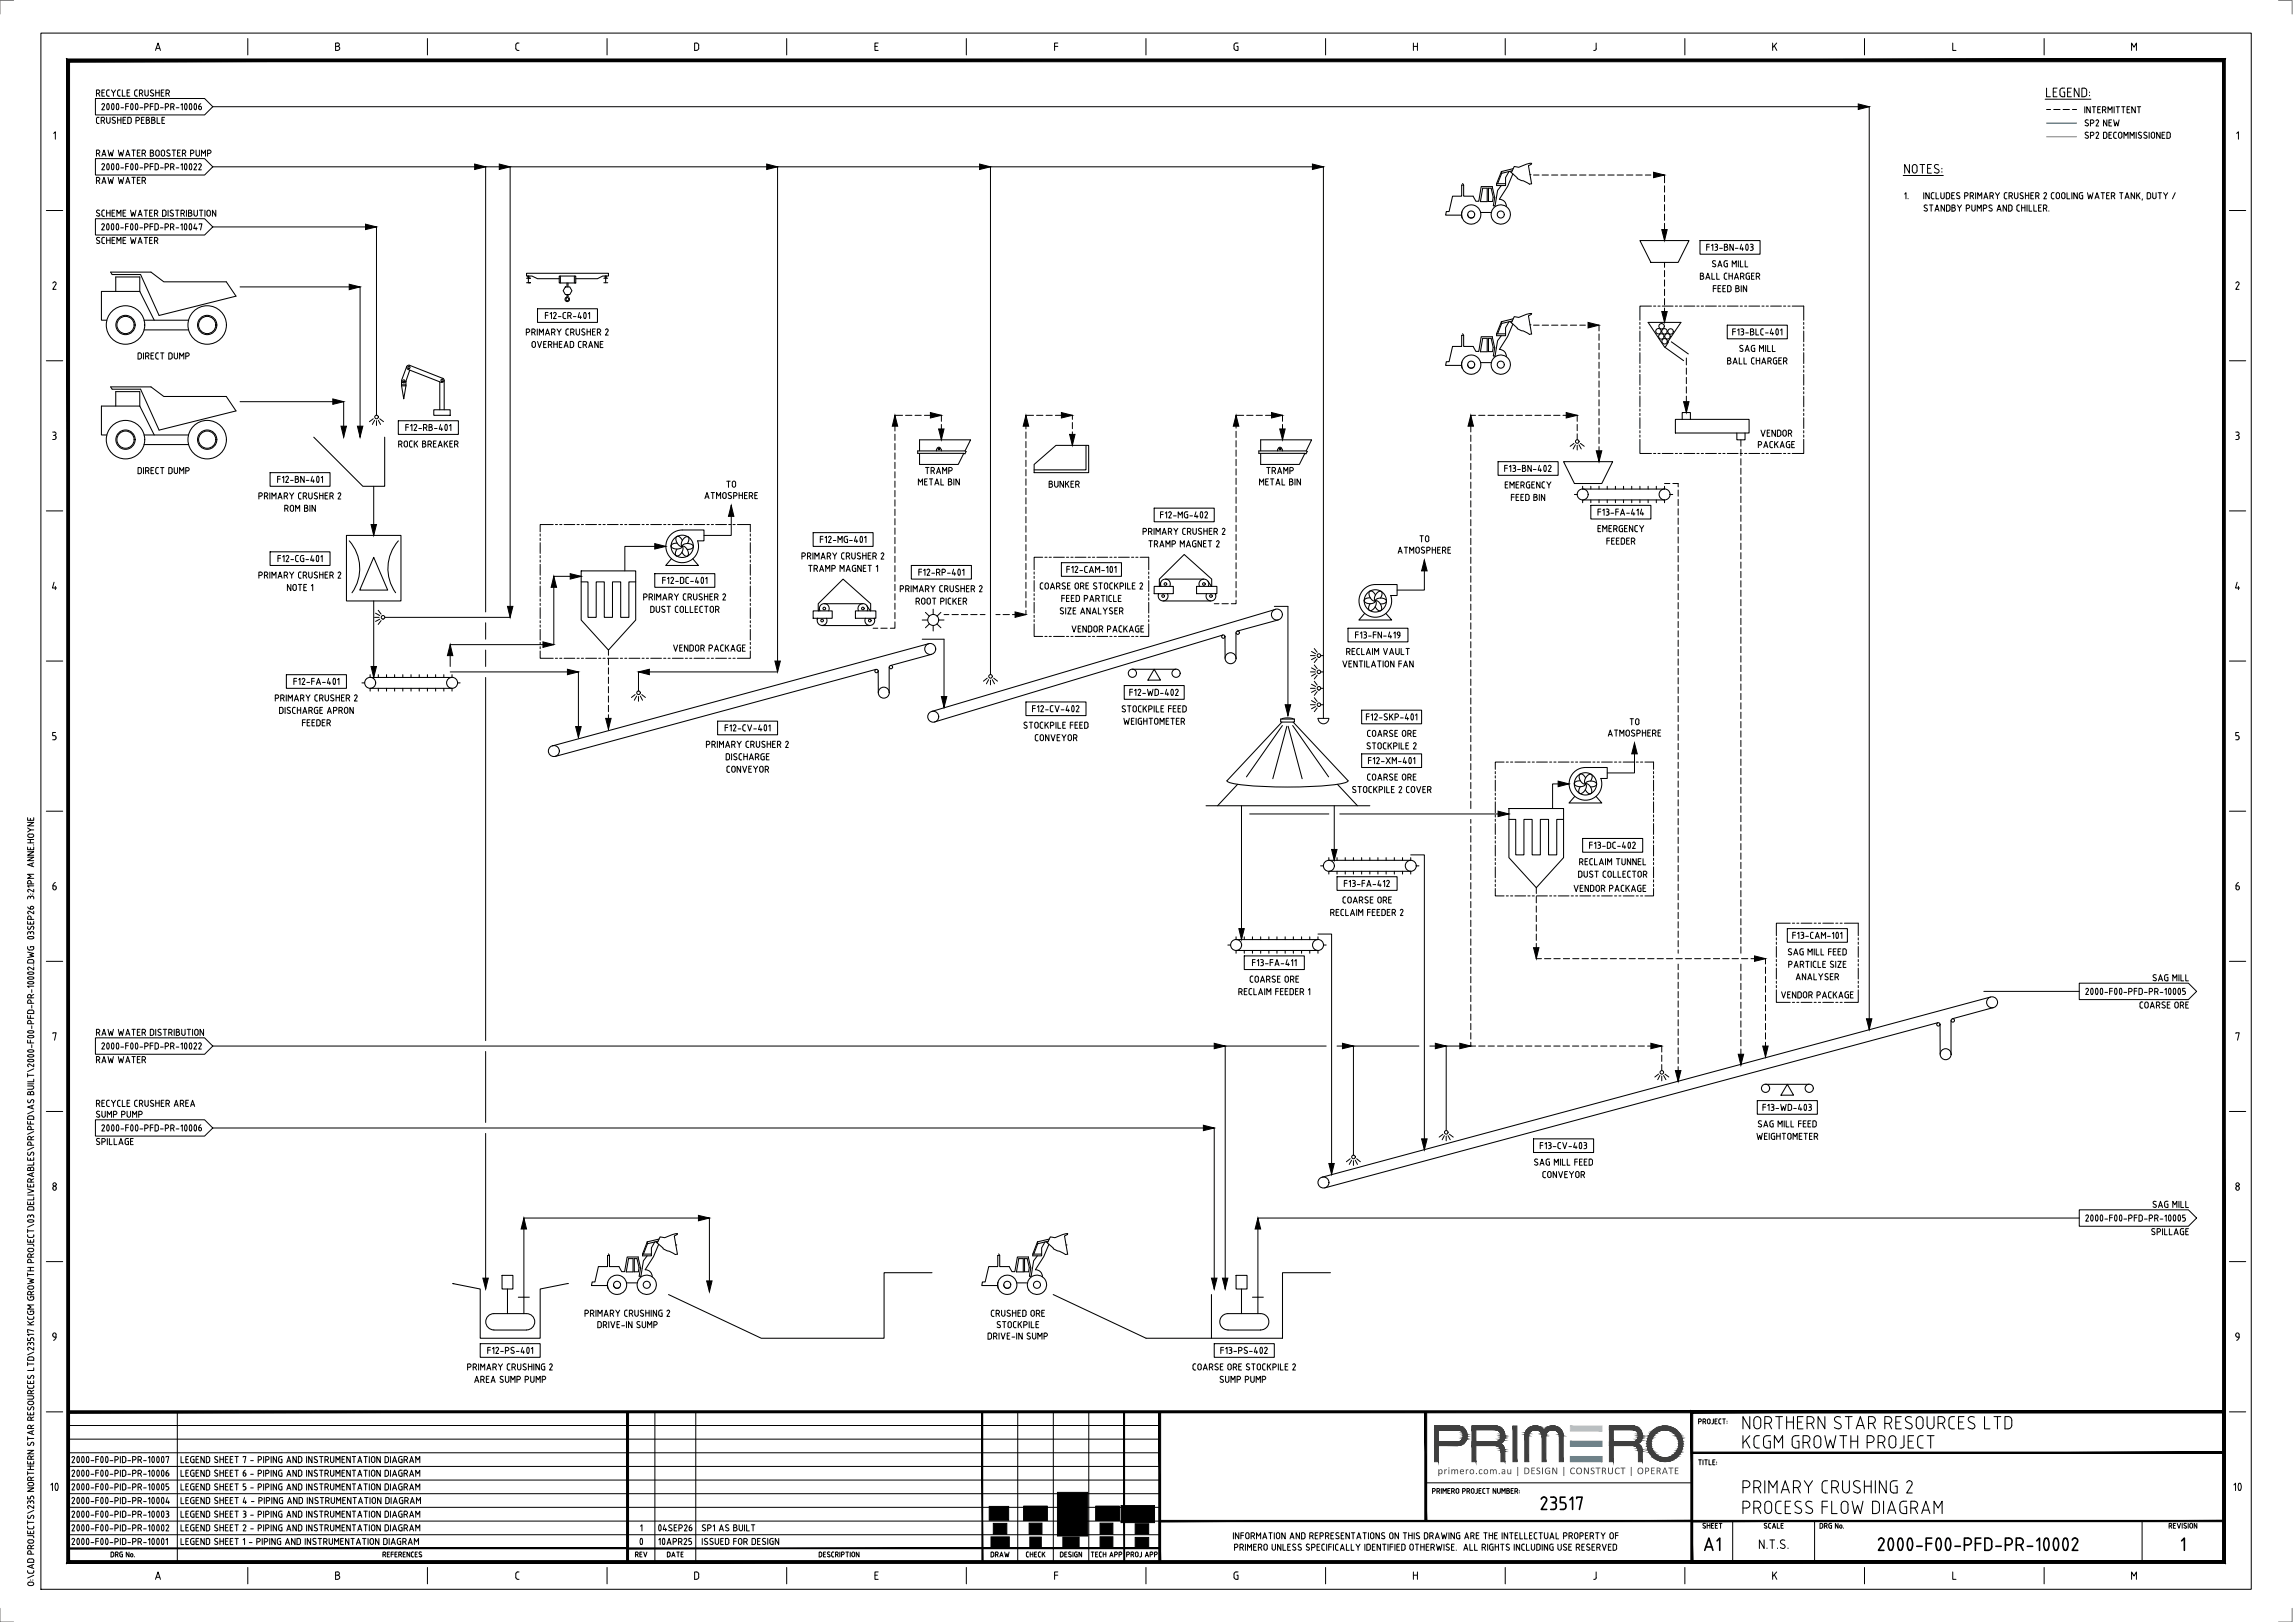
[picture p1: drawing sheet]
<svg xmlns="http://www.w3.org/2000/svg" width="841mm" height="594mm" viewBox="0 0 841 594" stroke-linecap="round" stroke-linejoin="round" font-family="sans-serif">
<defs><g id="words">
<g font-size="7">
<text x="638" y="523.6">NORTHERN STAR RESOURCES LTD</text>
<text x="638" y="530.6">KCGM GROWTH PROJECT</text>
<text x="638" y="547.1">PRIMARY CRUSHING 2</text>
<text x="564" y="553.1">23517</text>
<text x="638" y="554.6">PROCESS FLOW DIAGRAM</text>
<text x="624" y="568.1">A1</text>
<text x="687.6" y="568.1">2000-F00-PFD-PR-10002</text>
<text x="798.7" y="568.1">1</text>
</g>
<g font-size="4.9">
<text x="749.5" y="35.6">LEGEND:</text>
<text x="697.4" y="63.6">NOTES:</text>
<text x="644.2" y="567.4">N.T.S.</text>
</g>
<g font-size="4.2">
<text x="56.6" y="18.6">A</text>
<text x="122.5" y="18.6">B</text>
<text x="188.6" y="18.6">C</text>
<text x="254.1" y="18.6">D</text>
<text x="320.2" y="18.6">E</text>
<text x="386" y="18.6">F</text>
<text x="451.7" y="18.6">G</text>
<text x="517.5" y="18.6">H</text>
<text x="583.6" y="18.6">J</text>
<text x="649.1" y="18.6">K</text>
<text x="715.1" y="18.6">L</text>
<text x="780.7" y="18.6">M</text>
<text x="19.2" y="51.1">1</text>
<text x="819.2" y="51.1">1</text>
<text x="18.9" y="106.1">2</text>
<text x="818.9" y="106.1">2</text>
<text x="18.9" y="161.1">3</text>
<text x="818.9" y="161.1">3</text>
<text x="18.8" y="216.1">4</text>
<text x="818.8" y="216.1">4</text>
<text x="18.9" y="271.1">5</text>
<text x="818.9" y="271.1">5</text>
<text x="18.9" y="326.1">6</text>
<text x="818.9" y="326.1">6</text>
<text x="18.9" y="381.1">7</text>
<text x="818.9" y="381.1">7</text>
<text x="18.9" y="436.1">8</text>
<text x="818.9" y="436.1">8</text>
<text x="18.9" y="491.1">9</text>
<text x="818.9" y="491.1">9</text>
<text x="18.2" y="546.1">10</text>
<text x="818.2" y="546.1">10</text>
<text x="56.6" y="578.6">A</text>
<text x="122.5" y="578.6">B</text>
<text x="188.6" y="578.6">C</text>
<text x="254.1" y="578.6">D</text>
<text x="320.2" y="578.6">E</text>
<text x="386" y="578.6">F</text>
<text x="451.7" y="578.6">G</text>
<text x="517.5" y="578.6">H</text>
<text x="583.6" y="578.6">J</text>
<text x="649.1" y="578.6">K</text>
<text x="715.1" y="578.6">L</text>
<text x="780.7" y="578.6">M</text>
</g>
<text font-size="3.8" fill="#3f3f3f" x="526.8" y="539.9">primero.com.au | DESIGN | CONSTRUCT | OPERATE</text>
<g font-size="3.5">
<text x="35" y="35.4">RECYCLE CRUSHER</text>
<text x="36.9" y="40.4">2000-F00-PFD-PR-10006</text>
<text x="763.6" y="41.5">INTERMITTENT</text>
<text x="35" y="45.4">CRUSHED PEBBLE</text>
<text x="763.7" y="46.3">SP2 NEW</text>
<text x="763.7" y="50.8">SP2 DECOMMISSIONED</text>
<text x="35" y="57.3">RAW WATER BOOSTER PUMP</text>
<text x="36.9" y="62.3">2000-F00-PFD-PR-10022</text>
<text x="35" y="67.3">RAW WATER</text>
<text x="697.6" y="73">1.</text>
<text x="704.6" y="73">INCLUDES PRIMARY CRUSHER 2 COOLING WATER TANK, DUTY /</text>
<text x="704.7" y="77.5">STANDBY PUMPS AND CHILLER.</text>
<text x="35" y="79.3">SCHEME WATER DISTRIBUTION</text>
<text x="35" y="89.3">SCHEME WATER</text>
<text x="36.9" y="84.3">2000-F00-PFD-PR-10047</text>
<text x="625.1" y="91.8">F13-BN-403</text>
<text x="627.2" y="97.9">SAG MILL</text>
<text x="622.7" y="102.4">BALL CHARGER</text>
<text x="627.5" y="107">FEED BIN</text>
<text x="199.5" y="116.8">F12-CR-401</text>
<text x="192.5" y="122.9">PRIMARY CRUSHER 2</text>
<text x="634.6" y="122.8">F13-BLC-401</text>
<text x="50.2" y="131.6">DIRECT DUMP</text>
<text x="194.6" y="127.4">OVERHEAD CRANE</text>
<text x="637.2" y="128.9">SAG MILL</text>
<text x="632.7" y="133.4">BALL CHARGER</text>
<text x="148.3" y="157.8">F12-RB-401</text>
<text x="645" y="159.9">VENDOR</text>
<text x="145.7" y="163.9">ROCK BREAKER</text>
<text x="644" y="164.1">PACKAGE</text>
<text x="50.2" y="173.6">DIRECT DUMP</text>
<text x="338.8" y="173.6">TRAMP</text>
<text x="463.8" y="173.6">TRAMP</text>
<text x="551" y="172.8">F13-BN-402</text>
<text x="101.3" y="176.8">F12-BN-401</text>
<text x="266" y="178.6">TO</text>
<text x="336.2" y="177.8">METAL BIN</text>
<text x="384.1" y="178.6">BUNKER</text>
<text x="461.2" y="177.8">METAL BIN</text>
<text x="551.2" y="178.9">EMERGENCY</text>
<text x="94.5" y="182.9">PRIMARY CRUSHER 2</text>
<text x="258" y="182.8">ATMOSPHERE</text>
<text x="553.5" y="183.4">FEED BIN</text>
<text x="104" y="187.4">ROM BIN</text>
<text x="424.9" y="189.8">F12-MG-402</text>
<text x="585.2" y="188.8">F13-FA-414</text>
<text x="418.5" y="195.9">PRIMARY CRUSHER 2</text>
<text x="585.2" y="194.9">EMERGENCY</text>
<text x="300.2" y="198.9">F12-MG-401</text>
<text x="420.6" y="200.5">TRAMP MAGNET 2</text>
<text x="512" y="202.8">ATMOSPHERE</text>
<text x="520" y="198.6">TO</text>
<text x="588.5" y="199.4">FEEDER</text>
<text x="101.5" y="205.8">F12-CG-401</text>
<text x="293.5" y="204.9">PRIMARY CRUSHER 2</text>
<text x="296" y="209.4">TRAMP MAGNET 1</text>
<text x="390.6" y="209.8">F12-CAM-101</text>
<text x="94.5" y="211.9">PRIMARY CRUSHER 2</text>
<text x="242.4" y="213.8">F12-DC-401</text>
<text x="336.3" y="210.8">F12-RP-401</text>
<text x="380.8" y="215.9">COARSE ORE STOCKPILE 2</text>
<text x="104.9" y="216.5">NOTE 1</text>
<text x="235.5" y="219.9">PRIMARY CRUSHER 2</text>
<text x="329.5" y="216.9">PRIMARY CRUSHER 2</text>
<text x="335.3" y="221.5">ROOT PICKER</text>
<text x="388.7" y="220.4">FEED PARTICLE</text>
<text x="238.1" y="224.5">DUST COLLECTOR</text>
<text x="388.2" y="225">SIZE ANALYSER</text>
<text x="392.5" y="231.6">VENDOR PACKAGE</text>
<text x="496.4" y="233.8">F13-FN-419</text>
<text x="246.5" y="238.6">VENDOR PACKAGE</text>
<text x="493.1" y="239.9">RECLAIM VAULT</text>
<text x="491.7" y="244.4">VENTILATION FAN</text>
<text x="107.3" y="250.8">F12-FA-401</text>
<text x="100.5" y="256.9">PRIMARY CRUSHER 2</text>
<text x="413.6" y="254.8">F12-WD-402</text>
<text x="102.1" y="261.5">DISCHARGE APRON</text>
<text x="378" y="260.8">F12-CV-402</text>
<text x="410.8" y="260.9">STOCKPILE FEED</text>
<text x="500.3" y="263.8">F12-SKP-401</text>
<text x="110.4" y="266">FEEDER</text>
<text x="265.3" y="267.9">F12-CV-401</text>
<text x="374.8" y="266.9">STOCKPILE FEED</text>
<text x="411.5" y="265.4">WEIGHTOMETER</text>
<text x="500.8" y="269.9">COARSE ORE</text>
<text x="589" y="269.8">ATMOSPHERE</text>
<text x="597" y="265.6">TO</text>
<text x="258.5" y="273.9">PRIMARY CRUSHER 2</text>
<text x="379" y="271.5">CONVEYOR</text>
<text x="500.5" y="274.5">STOCKPILE 2</text>
<text x="265.7" y="278.4">DISCHARGE</text>
<text x="501.1" y="279.8">F12-XM-401</text>
<text x="266" y="283">CONVEYOR</text>
<text x="500.8" y="285.9">COARSE ORE</text>
<text x="495.3" y="290.5">STOCKPILE 2 COVER</text>
<text x="582.2" y="310.8">F13-DC-402</text>
<text x="578.5" y="316.9">RECLAIM TUNNEL</text>
<text x="578.1" y="321.5">DUST COLLECTOR</text>
<text x="492.3" y="324.8">F13-FA-412</text>
<text x="576.5" y="326.6">VENDOR PACKAGE</text>
<text x="487.3" y="335.5">RECLAIM FEEDER 2</text>
<text x="491.8" y="330.9">COARSE ORE</text>
<text x="656.6" y="343.8">F13-CAM-101</text>
<text x="458.6" y="353.8">F13-FA-411</text>
<text x="654.9" y="349.9">SAG MILL FEED</text>
<text x="457.8" y="359.9">COARSE ORE</text>
<text x="655.1" y="354.5">PARTICLE SIZE</text>
<text x="657.9" y="359">ANALYSER</text>
<text x="788.6" y="359.4">SAG MILL</text>
<text x="453.6" y="364.5">RECLAIM FEEDER 1</text>
<text x="652.5" y="365.6">VENDOR PACKAGE</text>
<text x="763.9" y="364.4">2000-F00-PFD-PR-10005</text>
<text x="783.8" y="369.4">COARSE ORE</text>
<text x="35" y="379.4">RAW WATER DISTRIBUTION</text>
<text x="35" y="389.4">RAW WATER</text>
<text x="36.9" y="384.4">2000-F00-PFD-PR-10022</text>
<text x="35" y="405.4">RECYCLE CRUSHER AREA</text>
<text x="645.7" y="406.8">F13-WD-403</text>
<text x="35" y="409.4">SUMP PUMP</text>
<text x="643.9" y="412.9">SAG MILL FEED</text>
<text x="35" y="419.4">SPILLAGE</text>
<text x="36.9" y="414.4">2000-F00-PFD-PR-10006</text>
<text x="643.5" y="417.5">WEIGHTOMETER</text>
<text x="564" y="420.8">F13-CV-403</text>
<text x="561.9" y="426.9">SAG MILL FEED</text>
<text x="565" y="431.5">CONVEYOR</text>
<text x="788.6" y="442.4">SAG MILL</text>
<text x="763.9" y="447.4">2000-F00-PFD-PR-10005</text>
<text x="788.1" y="452.4">SPILLAGE</text>
<text x="214" y="482.3">PRIMARY CRUSHING 2</text>
<text x="362.9" y="482.3">CRUSHED ORE</text>
<text x="218.7" y="486.4">DRIVE-IN SUMP</text>
<text x="361.7" y="490.6">DRIVE-IN SUMP</text>
<text x="365" y="486.4">STOCKPILE</text>
<text x="178.4" y="495.9">F12-PS-401</text>
<text x="447" y="495.9">F13-PS-402</text>
<text x="171" y="501.9">PRIMARY CRUSHING 2</text>
<text x="436.8" y="501.9">COARSE ORE STOCKPILE 2</text>
<text x="173.6" y="506.5">AREA SUMP PUMP</text>
<text x="446.7" y="506.5">SUMP PUMP</text>
<text x="26" y="535.9">2000-F00-PID-PR-10007</text>
<text x="66" y="535.9">LEGEND SHEET 7 - PIPING AND INSTRUMENTATION DIAGRAM</text>
<text x="26" y="545.9">2000-F00-PID-PR-10005</text>
<text x="26" y="540.9">2000-F00-PID-PR-10006</text>
<text x="66" y="545.9">LEGEND SHEET 5 - PIPING AND INSTRUMENTATION DIAGRAM</text>
<text x="66" y="540.9">LEGEND SHEET 6 - PIPING AND INSTRUMENTATION DIAGRAM</text>
<text x="26" y="550.9">2000-F00-PID-PR-10004</text>
<text x="66" y="550.9">LEGEND SHEET 4 - PIPING AND INSTRUMENTATION DIAGRAM</text>
<text x="26" y="555.9">2000-F00-PID-PR-10003</text>
<text x="66" y="555.9">LEGEND SHEET 3 - PIPING AND INSTRUMENTATION DIAGRAM</text>
<text x="26" y="560.8">2000-F00-PID-PR-10002</text>
<text x="66" y="560.8">LEGEND SHEET 2 - PIPING AND INSTRUMENTATION DIAGRAM</text>
<text x="234.4" y="560.8">1</text>
<text x="240.9" y="560.8">04SEP26</text>
<text x="257" y="560.8">SP1 AS BUILT</text>
<text x="451.6" y="563.8">INFORMATION AND REPRESENTATIONS ON THIS DRAWING ARE THE INTELLECTUAL PROPERTY OF</text>
<text x="26" y="565.8">2000-F00-PID-PR-10001</text>
<text x="66" y="565.8">LEGEND SHEET 1 - PIPING AND INSTRUMENTATION DIAGRAM</text>
<text x="234.1" y="565.8">0</text>
<text x="241" y="565.8">10APR25</text>
<text x="257" y="565.8">ISSUED FOR DESIGN</text>
<text x="452" y="568">PRIMERO UNLESS SPECIFICALLY IDENTIFIED OTHERWISE. ALL RIGHTS INCLUDING USE RESERVED</text>
<text x="12.5" y="581.3" transform="rotate(-90 12.5 581.3)">O:\CAD PROJECTS\235 NORTHERN STAR RESOURCES LTD\23517 KCGM GROWTH PROJECT\03 DELIVERABLES\PR\PFD\AS BUILT\2000-F00-PFD-PR-10002.DWG 03SEP26 3:21PM ANNE.HOYNE</text>
</g>
<g font-size="2.8">
<text x="622.2" y="521.6">PROJECT:</text>
<text x="622.2" y="536.6">TITLE:</text>
<text x="524.7" y="547.1">PRIMERO PROJECT NUMBER:</text>
<text x="623.7" y="559.8">SHEET</text>
<text x="646.2" y="559.8">SCALE</text>
<text x="666.7" y="559.8">DRG No.</text>
<text x="794.6" y="559.8">REVISION</text>
<text x="40.4" y="570.3">DRG No.</text>
<text x="140" y="570.3">REFERENCES</text>
<text x="232.6" y="570.3">REV</text>
<text x="244.3" y="570.3">DATE</text>
<text x="299.9" y="570.3">DESCRIPTION</text>
<text x="362.9" y="570.3">DRAW</text>
<text x="375.8" y="570.3">CHECK</text>
<text x="388.3" y="570.3">DESIGN</text>
<text x="399.6" y="570.3">TECH APP</text>
<text x="412.6" y="570.3">PROJ APP</text>
</g>
</g></defs>
<g fill="none" stroke="#000" stroke-width=".37">
<path d="M15 12.1h810v570h-810zM35 36.1h40l3 3-3 3h-40zM78 39.1h607v338M749.5 36.3h16.7M35 58.1h40l3 3-3 3h-40zM750 40.1h1.5M752.6 40.1h2.3M756 40.1h2.4M759.5 40.1h1.5M78 61.1h407v202M178 61.1v163M186.9 61.1v163"/>
<path d="M284.9 61.1v185h-50.9v7M363 61.1v186M562 64.1h2M565.1 64.1h2.3M568.6 64.1h2.3M572 64.1h2.3M575.4 64.1h2.4M578.9 64.1h2.3M582.3 64.1h2.3M585.8 64.1h2.3M589.2 64.1h2.3M592.6 64.1h2.4"/>
<path d="M596.1 64.1h2.3M599.5 64.1h2.3M603 64.1h2M610 64.1v2.8M610 68v2.4M610 71.5v2.3M610 74.9v2.4M610 78.4v2.3M697.4 64.3h14.7M35 80.1h40l3 3-3 3h-40zM78 83.1h60v69M610 81.8v2.3"/>
<path d="M610 85.3v2.8M610 96.1v1.8M610 99.1v2.3M88 105.1h44v55M562 119.1h2M565.1 119.1h2.4M568.6 119.1h2.3M572.1 119.1h2.2M575.5 119.1h2.3M578.9 119.1h2.1M586 119.1v2.1M601 118.1v.7"/>
<path d="M601 119.6v.9M605.2 112.1h-4.2v5.2M606 112.1h.8M607.6 112.1h.8M609.1 112.1h4M610 102.5v2.3M610 105.9v2.4M610 109.4v2.3M610 112.8v2.3M610 116.3v1.8M613.9 112.1h.8M615.5 112.1h.8"/>
<path d="M617.1 112.1h4M621.8 112.1h.8M623.4 112.1h.8M625 112.1h4M629.8 112.1h.8M631.4 112.1h.8M633 112.1h3.9M637.7 112.1h.8M639.3 112.1h.8M640.9 112.1h4M645.7 112.1h.8M647.2 112.1h.8"/>
<path d="M648.8 112.1h4M653.6 112.1h.8M655.2 112.1h.8M656.8 112.1h4.2v5.2M661 118.1v.7M661 119.6v.9M586 122.3v2.3M586 125.7v2.4M586 129.2v2.3M586 132.6v2.3M586 136.1v2.3M586 139.5v2.3"/>
<path d="M601 121.3v3.9M601 126v.8M601 127.6v.8M601 129.2v4M601 134v.7M601 135.5v.8M601 137.1v4M618 131.1v2.6M618 134.8v2.3M618 138.2v2.3M661 121.3v3.9M661 126v.8"/>
<path d="M661 127.6v.8M661 129.2v4M661 134v.7M661 135.5v.8M661 137.1v4M88 147.1h37.9v13M136.8 153.4l-1.4 1M137.3 153.9l-.9 1.6M138 154.1v1.7M138.6 153.9l.8 1.6M139.1 153.4l1.4 1M328 155.6v2.3"/>
<path d="M328 159v2.3M330.8 152.1h-2.8v2.3M331.9 152.1h2.3M335.3 152.1h2.3M338.8 152.1h2.3M342.2 152.1h2.8v2.2M345 155.5v2.2M345 158.9v2.2M376 154.8v2.3M376 158.2v2.3M378.8 152.1h-2.8v1.6M379.9 152.1h2.3"/>
<path d="M383.3 152.1h2.3M386.8 152.1h2.2M390.2 152.1h2.8v1.5M393 154.7v2.3M393 158.2v2.3M453 154.5v2.3M453 158v2.2M455.8 152.1h-2.8v1.3M456.9 152.1h2.3M460.3 152.1h2.3M463.8 152.1h2.2M467.2 152.1h2.8v2.2"/>
<path d="M470 155.5v2.2M470 158.9v2.2M539 155.9v2.3M539 159.4v2.3M540.7 152.1h-1.7v2.7M541.9 152.1h2.3M545.3 152.1h2.3M548.7 152.1h2.4M552.2 152.1h2.3M555.6 152.1h2.3M559.1 152.1h2.2M562.5 152.1h2.3"/>
<path d="M565.9 152.1h2.3M569.3 152.1h2.4M572.8 152.1h2.3M576.2 152.1h1.8v2.2M578 155.5v2.2M578 158.9v2.2M586 142.9v2.4M586 146.4v2.3M586 149.8v2.3M586 153.3v2.3M586 156.7v2.3M601 141.9v.8"/>
<path d="M601 143.5v.7M601 145v4M601 149.8v.8M601 151.4v.8M601 153v3.9M601 157.7v.9M601 159.4v.7M618 141.7v2.3M618 145.1v2.3M618 148.5v2.6M661 141.9v.8M661 143.5v.7"/>
<path d="M661 145v4M661 149.8v.8M661 151.4v.8M661 153v3.9M661 157.7v.9M661 159.4v.7M136.9 178.1v18M328 162.4v2.4M328 165.9v2.3M328 169.3v2.3M328 172.8v2.3M328 176.2v2.3"/>
<path d="M328 179.6v2.4M376 161.7v2.3M376 165.1v2.3M376 168.5v2.4M376 172v2.3M376 175.4v2.3M376 178.9v2.3M393 161.6v1.5M453 161.4v2.3M453 164.8v2.3M453 168.2v2.4M453 171.7v2.3"/>
<path d="M453 175.1v2.3M453 178.6v2.3M539 162.8v2.3M539 166.2v2.3M539 169.7v2.3M539 173.1v2.3M539 176.5v2.4M539 180v2.3M576.8 162.4l-1.4 1.1M577.3 162.9l-.8 1.5M578 163.1v1.7M578.7 162.9l.8 1.5"/>
<path d="M579.2 162.4l1.4 1.1M586 160.1v2.3M586 163.6v2.3M586 167v2.1M601 160.9v5.2h4.2M606 166.1h.8M607.6 166.1h.8M609.1 166.1h4M610 177.1h1.9M613 177.1h2v1.2M613.9 166.1h.8M615 179.5v2.3"/>
<path d="M615.5 166.1h.8M617.1 166.1h4M621.8 166.1h.8M623.4 166.1h.8M625 166.1h4M629.8 166.1h.8M631.4 166.1h.8M633 166.1h3.9M637.7 166.1h.8M638 161.1v2.4M638 164.6v2.3M638 168v2.3"/>
<path d="M638 171.5v2.3M638 174.9v2.3M638 178.3v2.4M639.3 166.1h.8M640.9 166.1h4M645.7 166.1h.8M647.2 166.1h.8M648.8 166.1h4M653.6 166.1h.8M655.2 166.1h.8M661 160.9v5.2h-4.2M198 195.6v.8"/>
<path d="M198 197.2v.8M198 198.8v3.9M202.7 192.1h-4.7v2.7M203.5 192.1h.8M205.1 192.1h.8M206.7 192.1h4M211.5 192.1h.8M213.1 192.1h.7M214.6 192.1h4M219.4 192.1h.8M221 192.1h.8M222.6 192.1h3.9"/>
<path d="M227.3 192.1h.8M228.9 192.1h.8M230.5 192.1h4M235.3 192.1h.8M236.9 192.1h.8M238.5 192.1h3.9M243.2 192.1h.8M244.8 192.1h.8M246.4 192.1h4M251.2 192.1h.7M252.7 192.1h.8M254.3 192.1h4"/>
<path d="M259.1 192.1h.8M260.7 192.1h.8M262.3 192.1h3.9M267 192.1h.8M268 185.1v11h-10M268.6 192.1h.8M270.2 192.1h4.8v2.7M275 195.6v.8M275 197.2v.8M275 198.8v3.9M328 183.1v2.3M328 186.5v2.3"/>
<path d="M328 190v2.2M328 193.4v2.3M328 196.8v2.4M376 182.3v2.3M376 185.7v2.4M376 189.2v2.3M376 192.6v2.3M376 196.1v2.2M376 199.5v2.3M453 182v2.3M453 185.4v2.4M453 188.9v2.3"/>
<path d="M453 192.3v2.3M453 195.8v2.3M453 199.2v2.3M539 183.4v2.3M539 186.9v2.3M539 190.3v2.3M539 193.7v2.4M539 197.2v2.3M615 182.9v2.3M615 186.3v2.4M615 189.8v2.3M615 193.2v2.3"/>
<path d="M615 196.7v2.2M638 181.8v2.3M638 185.2v2.3M638 188.7v2.2M638 192.1v2.3M638 195.5v2.3M638 198.9v2.4M198 203.5v.8M198 205.1v.8M198 206.7v4M198 211.5v.7M198 213v.8"/>
<path d="M198 214.6v4M198 219.4v.8M213 211.1h-10.1v25h-37.9M244 200.1h-15v9M275 203.5v.8M275 205.1v.8M275 206.7v4M275 211.5v.7M275 213v.8M275 214.6v4M275 219.4v.8M328 200.3v2.3"/>
<path d="M328 203.7v2.3M328 207.2v2.2M328 210.6v2.3M328 214v2.3M328 217.4v2.4M376 202.9v2.3M376 206.3v2.4M376 209.8v2.3M376 213.2v2.3M376 216.7v2.3M379 209.5v.8M379 211.1v.8"/>
<path d="M379 212.7v3.9M379 217.4v.8M379 219v.8M382.1 204.1h-3.1v4.6M382.9 204.1h.8M384.5 204.1h.8M386.1 204.1h4M390.8 204.1h.8M392.4 204.1h.8M394 204.1h4M398.8 204.1h.8M400.3 204.1h.9"/>
<path d="M402 204.1h3.9M406.7 204.1h.8M408.3 204.1h.8M409.9 204.1h4M414.7 204.1h.8M416.2 204.1h.8M417.8 204.1h3.2v4.6M421 209.5v.8M421 211.1v.8M421 212.7v3.9M421 217.4v.8M421 219v.8"/>
<path d="M453 219.8v1.3h-1.8M453 202.6v2.3M453 206.1v2.3M453 209.5v2.3M453 213v2.3M453 216.4v2.3M522 205.1v11h-10M539 200.6v2.3M539 204.1v2.2M539 207.5v2.3M539 210.9v2.3M539 214.3v2.4"/>
<path d="M539 217.8v2.3M615 200.1v2.3M615 203.5v2.3M615 206.9v2.4M615 210.4v2.3M615 213.8v2.3M615 217.3v2.3M638 202.4v2.3M638 205.8v2.3M638 209.3v2.3M638 212.7v2.3M638 216.1v2.4"/>
<path d="M638 219.6v2.3M136.9 220.1v28M137.2 226.1h1.7M137.6 224.6l1.5 .8M138.6 223.5l1.1 1.4M139.1 226.8l-1.5 .8M139.7 227.3l-1.1 1.4M141 226.1h45.9M165 238.1v6M178 228.1v6M178 238.1v6M198 238.4v2.7h4.7"/>
<path d="M198 221v.8M198 222.6v3.9M198 227.3v.8M198 228.9v.8M198 230.5v4M198 235.3v.8M198 236.9v.7M223 238.1v1.9M275 238.4v2.7h-4.8M275 221v.8M275 222.6v3.9M275 227.3v.8"/>
<path d="M275 228.9v.8M275 230.5v4M275 235.3v.8M275 236.9v.7M320 230.1h1.7M322.8 230.1h2.3M328 220.9v2.3M328 224.3v2.3M328 227.8v2.3h-1.7M337.9 234.1h8v25M337.9 227.1h2.1M339.1 224.3l1.5 1.4"/>
<path d="M340.6 228.5l-1.5 1.4M342 223.1v2M342 229.1v2M343.4 228.5l1.4 1.4M344 227.1h1.9M344.8 224.3l-1.4 1.4M345.9 225.1h1.8M348.9 225.1h2.3M352.3 225.1h2.3M355.7 225.1h2.4M359.2 225.1h1.8M365 225.1h1.5"/>
<path d="M367.6 225.1h2.3M371 225.1h2.3M376 223.5v1.6h-1.5M376 220.1v2.3M379 220.6v4M379 225.4v.8M379 227v.7M379 228.5v4.6h3.1M382.9 233.1h.8M384.5 233.1h.8M386.1 233.1h4M390.8 233.1h.8"/>
<path d="M392.4 233.1h.8M394 233.1h4M398.8 233.1h.8M400.3 233.1h.9M402 233.1h3.9M406.7 233.1h.8M408.3 233.1h.8M409.9 233.1h4M414.7 233.1h.8M416.2 233.1h.8M421 228.5v4.6h-3.2M421 220.6v4"/>
<path d="M421 225.4v.8M421 227v.7M445 221.1h1.7M447.8 221.1h2.3M467 222.1h5v40M480.6 238.6l1.5 .9M481.6 237.5l1.1 1.4M539 221.2v2.3M539 224.7v2.3M539 228.1v2.3M539 231.5v2.4M539 235v2.3"/>
<path d="M539 238.4v2.3M615 220.7v2.3M615 224.1v2.4M615 227.6v2.3M615 231v2.3M615 234.5v2.3M615 237.9v2.3M638 223v2.3M638 226.5v2.3M638 229.9v2.3M638 233.3v2.3M638 236.8v2.3"/>
<path d="M165 246.1h47v24M178 248.1v133M203.5 241.1h.8M205.1 241.1h.8M206.7 241.1h4M211.5 241.1h.8M213.1 241.1h.7M214.6 241.1h4M219.4 241.1h.8M221 241.1h.8M222.6 241.1h3.9M223 241.1v2.4"/>
<path d="M223 244.6v2.3M223 248v2.3M223 251.5v2.3M223 254.9v2.3M223 258.3v2.4M227.3 241.1h.8M228.9 241.1h.8M230.5 241.1h4M232.7 254.4l-1.3 1.1M233.3 254.9l-.8 1.6M234 255.1v1.8M234.7 254.9l.8 1.6"/>
<path d="M235.2 254.4l1.3 1.1M235.3 241.1h.8M236.9 241.1h.8M238.5 241.1h3.9M243.2 241.1h.8M244.8 241.1h.8M246.4 241.1h4M251.2 241.1h.7M252.7 241.1h.8M254.3 241.1h4M259.1 241.1h.8M260.7 241.1h.8"/>
<path d="M262.3 241.1h3.9M267 241.1h.8M268.6 241.1h.8M361.8 248.4l-1.4 1.1M362.3 248.9l-.8 1.6M363 249.1v1.7M363.6 248.9l.8 1.6M364.2 248.4l1.3 1.1M480.2 246.1h1.8M480.2 258.1h1.8M480.2 252.1h1.8M480.2 240.1h1.8"/>
<path d="M480.6 256.6l1.5 .8M480.6 250.6l1.5 .8M480.6 244.6l1.5 .8M481.6 255.5l1.1 1.4M481.6 249.5l1.1 1.4M481.6 243.6l1.1 1.3M482.1 258.8l-1.5 .8M482.1 252.8l-1.5 .8M482.1 246.8l-1.5 .8M482.1 240.8l-1.5 .8M482.7 259.3l-1.1 1.4M482.7 253.3l-1.1 1.4"/>
<path d="M482.7 247.3l-1.1 1.4M482.7 241.3l-1.1 1.4M484 246.1h1M484 258.1h1M484 252.1h1M484 240.1h1M539 241.9v2.3M539 245.3v2.3M539 248.7v2.4M539 252.2v2.3M539 255.6v2.3M539 259.1v2.3"/>
<path d="M615 241.3v2.3M615 244.8v2.3M615 248.2v2.3M615 251.6v2.4M615 255.1v2.3M615 258.5v2.3M638 240.2v2.3M638 243.6v2.4M638 247.1v2.3M638 250.5v2.3M638 254v2.3M638 257.4v2.3"/>
<path d="M223 261.8v2.3M223 265.2v1.9M483 263.1h4a1.97 1.97 0 0 1-2 2 1.97 1.97 0 0 1-2-2zM539 262.5v2.3M539 265.9v2.3M539 269.4v2.3M539 272.8v2.3M539 276.2v2.4M539 279.7v2.3M551.2 279.1h-3.2v2.7M552 279.1h.7M553.6 279.1h.8"/>
<path d="M555.2 279.1h3.9M559.9 279.1h.8M561.5 279.1h.8M563.1 279.1h4M567.9 279.1h.7M569.4 279.1h.8M571 279.1h4M575.8 279.1h.8M577.4 279.1h.7M579 279.1h3.9M583.7 279.1h.8M585.3 279.1h.8"/>
<path d="M586.9 279.1h3.9M591.7 279.1h.8M593.3 279.1h.7M594.8 279.1h4M599 272.1v11h-10M599.6 279.1h.8M601.2 279.1h.8M602.8 279.1h3.2v2.7M615 262v2.3M615 265.4v2.3M615 268.8v2.4M615 272.3v2.3"/>
<path d="M615 275.7v2.3M615 279.2v2.2M638 260.8v2.4M638 264.3v2.3M638 267.7v2.3M638 271.2v2.2M638 274.6v2.3M638 278v2.3M455 295.1v49M458 298.1h29M488.9 295.1v20M491 298.1h62"/>
<path d="M539 283.1v2.3M539 286.6v2.3M539 290v2.3M539 293.4v2.7M548 282.6v.8M548 284.2v.8M548 285.8v3.9M548 290.5v.8M548 292.1v.8M548 293.7v4M548 298.5v.8M575 287.1h-6v9"/>
<path d="M606 282.6v.8M606 284.2v.8M606 285.8v3.9M606 290.5v.8M606 292.1v.8M606 293.7v4M606 298.5v.8M615 282.6v2.3M615 286v2.3M615 289.4v2.4M615 292.9v2.3M615 296.3v2.3"/>
<path d="M615 299.8v2.3M638 281.4v2.4M638 284.9v2.3M638 288.3v2.3M638 291.8v2.3M638 295.2v2.3M638 298.6v2.4M517 313.1h5v108M539 300.1v1.4M539 302.7v2.2M539 306.1v2.3M539 309.5v2.3"/>
<path d="M539 312.9v2.4M539 316.4v2.3M539 319.8v2.4M548 300v.8M548 301.6v4M548 306.4v.8M548 308v.8M548 309.6v3.9M548 314.3v.8M548 315.9v.8M548 317.5v4M606 300v.8"/>
<path d="M606 301.6v4M606 306.4v.8M606 308v.8M606 309.6v3.9M606 314.3v.8M606 315.9v.8M606 317.5v4M615 303.2v2.3M615 306.6v2.4M615 310.1v2.3M615 313.5v2.3M615 317v2.3"/>
<path d="M638 302.1v2.3M638 305.5v2.3M638 309v2.3M638 312.4v2.3M638 315.8v2.3M638 319.3v2.3M539 323.3v2.3M539 326.7v2.3M539 330.2v2.3M539 333.6v2.3M539 337v2.4M548 322.3v.8"/>
<path d="M548 323.9v.8M548 325.4v2.7h3.2M552 328.1h.7M553.6 328.1h.8M555.2 328.1h3.9M559.9 328.1h.8M561.5 328.1h.8M563 325.1v2.2M563 328.4v2.3M563 331.8v2.3M563 335.3v2.2M563 338.7v2.3"/>
<path d="M563.1 328.1h4M567.9 328.1h.7M569.4 328.1h.8M571 328.1h4M575.8 328.1h.8M577.4 328.1h.7M579 328.1h3.9M583.7 328.1h.8M585.3 328.1h.8M586.9 328.1h3.9M591.7 328.1h.8M593.3 328.1h.7"/>
<path d="M594.8 328.1h4M599.6 328.1h.8M601.2 328.1h.8M606 325.4v2.7h-3.2M606 322.3v.8M606 323.9v.8M615 320.4v2.3M615 323.8v2.4M615 327.3v2.3M615 330.7v2.3M615 334.2v2.3M615 337.6v2.3"/>
<path d="M638 322.7v2.3M638 326.2v2.3M638 329.6v2.3M638 333v2.3M638 336.5v2.3M638 339.9v2.3M656 338.1h-5v4.6M656.8 338.1h.8M658.5 338.1h.7M660 338.1h4M664.8 338.1h.8M666.4 338.1h.8"/>
<path d="M668 338.1h3.9M672.7 338.1h.8M674.3 338.1h.8M675.9 338.1h5.1v4.6M483 342.1h5v88.1M539 340.5v2.3M539 343.9v2.3M539 347.4v2.2M539 350.8v2.3M539 354.2v2.3M539 357.6v2.4M563 342.1v2.3"/>
<path d="M563 345.5v2.4M563 349v2.1h1.9M566 351.1h2.3M569.4 351.1h2.4M572.9 351.1h2.3M576.3 351.1h2.3M579.8 351.1h2.3M583.2 351.1h2.3M586.6 351.1h2.3M590.1 351.1h2.3M593.5 351.1h2.3M596.9 351.1h2.4"/>
<path d="M600.4 351.1h2.3M603.8 351.1h2.3M607.3 351.1h2.3M610.7 351.1h2.3M614.1 351.1h2.4M615 341v2.3M615 344.5v2.3M615 347.9v1.2M615 353.1v2M615 356.3v2.3M615 359.7v2.3M617.6 351.1h2.3"/>
<path d="M621 351.1h2.3M624.5 351.1h2.2M627.9 351.1h2.3M631.3 351.1h2.3M634.7 351.1h2.4M638 343.3v2.4M638 346.8v2.3M638 353.1v2.5M638 356.7v2.3M638.2 351.1h2.3M641.6 351.1h2.3M645.1 351.1h1.9v2"/>
<path d="M647 354.2v2.3M647 357.6v2.4M651 343.5v.8M651 345.1v.8M651 346.7v3.9M651 351.4v.8M651 353v.8M651 354.6v4M651 359.4v.7M681 343.5v.8M681 345.1v.8M681 346.7v3.9"/>
<path d="M681 351.4v.8M681 353v.8M681 354.6v4M681 359.4v.7M539 361.1v2.3M539 364.5v2.3M539 368v2.3M539 371.4v2.3M539 374.8v2.4M539 378.3v2.3M615 363.1v2.4M615 366.6v2.3"/>
<path d="M615 370v2.3M615 373.5v2.3M615 376.9v2.3M638 360.1v2.4M638 363.6v2.3M638 367v2.3M638 370.5v2.3M638 373.9v2.3M638 377.3v2.4M647 361.1v2.3M647 364.5v2.3M647 368v2.3"/>
<path d="M647 371.4v2.3M647 374.8v2.4M647 378.3v2.3M651 360.9v.9M651 362.6v4.5h5M656.8 367.1h.8M658.5 367.1h.7M660 367.1h4M664.8 367.1h.8M666.4 367.1h.8M668 367.1h3.9M672.7 367.1h.8"/>
<path d="M674.3 367.1h.8M681 362.6v4.5h-5.1M681 360.9v.9M727 363.1h35M762 360.1h40l3 3-3 3h-40zM35 380.1h40l3 3-3 3h-40zM78 383.1h408M178 385.1v26M449 383.1v89M490 383.1h30M496 383.1v40M524 383.1h16.8"/>
<path d="M530 383.1v31M539 381.7v1.4M541.9 383.1h2.3M545.3 383.1h2.3M548.8 383.1h2.3M552.2 383.1h2.3M555.6 383.1h2.4M559.1 383.1h2.3M562.5 383.1h2.3M566 383.1h2.2M569.4 383.1h2.3M572.8 383.1h2.3"/>
<path d="M576.2 383.1h2.4M579.7 383.1h2.3M583.1 383.1h2.3M586.6 383.1h2.3M590 383.1h2.3M593.4 383.1h2.4M596.9 383.1h2.3M600.3 383.1h2.3M603.8 383.1h2.3M607.2 383.1h1.8v2.2M607.8 393.4l-1.4 1.1M608.3 393.9l-.8 1.5"/>
<path d="M609 386.5v2.3M609 389.9v2.2M609 394.1v1.8M609.6 393.9l.9 1.5M610.2 393.4l1.3 1.1M615 380.3v2.4M615 383.8v2.3M615 387.2v2.3M615 390.7v2.3M615 394.1v2M638 380.8v2.3M638 384.2v2.3"/>
<path d="M638 387.7v2.4M647 381.7v2.3M647 385.2v1.9M35 410.1h40l3 3-3 3h-40zM78 413.1h367v59M178 415.1v57M528.8 415.4l-1.4 1.1M529.3 415.9l-.8 1.6M530 416.1v1.7M530.6 415.9l.9 1.6M531.2 415.4l1.4 1.1M494.8 424.4l-1.4 1.1"/>
<path d="M495.3 425l-.8 1.5M496 425.1v1.8M496.7 425l.8 1.5M497.2 424.4l1.3 1.1M762 446.1h-301v29M762 443.1h40l3 3-3 3h-40zM260 473.1v-27h-68v29"/>
<circle cx="138" cy="152.7" r=".66"/>
<circle cx="578" cy="161.7" r=".66"/>
<circle cx="140.4" cy="226.1" r=".66"/>
<circle cx="342" cy="227.1" r="2.01"/>
<circle cx="234" cy="253.7" r=".66"/>
<circle cx="363" cy="247.7" r=".66"/>
<circle cx="483.3" cy="252.1" r=".66"/>
<circle cx="483.3" cy="258.1" r=".66"/>
<circle cx="483.3" cy="240.1" r=".66"/>
<circle cx="483.3" cy="246.1" r=".66"/>
<circle cx="609" cy="392.8" r=".66"/>
<circle cx="530" cy="414.7" r=".66"/>
<circle cx="496" cy="423.7" r=".66"/>
</g>
<g fill="#000" stroke="#000" stroke-width=".37">
<path d="M681 38.1l4 1-4 1zM173.9 60.1l4.1 1-4.1 1zM183 60.1l3.9 1-3.9 1zM281 60.1l3.9 1-3.9 1zM359 60.1l4 1-4 1zM480.9 60.1l4.1 1-4.1 1zM606 63.1l4 1-4 1zM133.9 82.1l4.1 1-4.1 1zM609 84.1h2l-1 4zM128 104.1l4 1-4 1zM582 118.1l4 1-4 1zM609 114.1h2l-1 4z"/>
<path d="M122 146.1l3.9 1-3.9 1zM328 152.1l1 4h-2zM341 151.1l4 1-4 1zM376 152.1l1 4h-2.1zM389 151.1l4 1-4 1zM453 152.1l1 4h-2zM466 151.1l4 1-4 1zM539 152.1l1 4h-2zM574 151.1l4 1-4 1zM617 147.1h2l-1 4zM125 156.1h2l-1.1 4zM131 156.1h2l-1 4z"/>
<path d="M344 157.1h1.9l-.9 4zM392 159.1h2l-1 4zM469 157.1h2l-1 4zM585 165.1h2l-1 4zM136 192.1h2l-1.1 4zM268 185.1l.9 4h-1.9zM202.9 211.1l1.1 4h-2zM209 210.1l4 1-4 1zM239.9 199.1l4.1 1-4.1 1zM522 205.1l1 4h-2zM165 236.1l.9 4h-1.9zM186 222.1h2l-1.1 4z"/>
<path d="M199 235.1l3.9 1-3.9 1zM372 224.1l4 1-4 1zM136 244.1h2l-1.1 4zM207.9 245.1l4.1 1-4.1 1zM234 246.1l4-1v2zM284 242.1h2l-1.1 4zM345 255.1h2l-1.1 4zM210.9 266.1h2.1l-1 4zM222 263.1h1.9l-.9 4zM471 258.1h2l-1 4zM599 272.1l1 4h-2zM549 297.1l4 1-4 1z"/>
<path d="M571 286.1l4 1-4 1zM488 311.1h2l-1.1 4zM454 340.1h2l-1 4zM562 347.1h2l-1 4zM643 350.1l4 1-4 1zM684 373.1h2l-1 4zM445 382.1l4 1-4 1zM492 382.1l4 1-4 1zM526 382.1l4 1-4 1zM535 382.1l4 1-4 1zM605 382.1l4 1-4 1zM614 392.1h2l-1 4z"/>
<path d="M637 386.1h2l-1 4zM646 383.1h2l-1 4zM441 412.1l4 1-4 1zM487 426.1h1.9l-.9 4zM521 417.1h2l-1 4zM192 446.1l1 4h-2zM255.9 445.1l4.1 1-4.1 1zM461 446.1l1 4h-2zM177 468.1h1.9l-.9 4zM259 469.2h1.9l-.9 3.9zM443.9 468.1h2.1l-1 4zM448 468.1h2l-1 4z"/>
</g>
<g fill="none" stroke="#000" stroke-width=".38">
<path d="M535.7 77.7l-.1 .9 .3 1.4M535.8 77.5a3.5 3.5 0 0 1 5.8-1.5 3.5 3.5 0 0 1-1.2 5.9 3.5 3.5 0 0 1-4.8-3.6l.1-.7M536 67.2l.4 .6M537.8 78.6a1.29 1.29 0 0 0 .9 1.2 1.29 1.29 0 0 0 1.4-.3M542.6 77.8h3.8M545 73.8v-4.9h-1.7l-.8 4.9h2.6M545.5 68.9h.9l.8 3.3-.3 1.6h-1.4zM548.4 67.3h3.3M549.5 73a2.56 2.56 0 0 1 2.5 2.6M550.2 68l-1.4 1.7-.9 5.8-.7-.1 .6-3-.9-4.1h-4.1l-.9 5.4h-1l-1.1-1.8h-3.4v-4.1h-.8v4.1h-3.3l-1.3 5.6h-1l-.2 1.3h5.8M550.2 62.8l-1.8 4.5v.7h3.3v-3l1.3-2.1M550.2 62.8l.1 .7"/>
<path d="M550.3 63.5l-1.5 3.8M553.3 62.8l2.7 2.6 4.5 2.1 .8-.2M553.8 63.2l1.1-2.2 1.7 .3 2.8-1.2 1.9-.3-.1 .4-1.1 .5 1.2 6.6M554.2 62.5l-3.9 1M554.4 63.7l-1.9 4.6-3.1 4.7M554.5 61.8l-4.3 1M40.6 99.7h14.7l4.7 3.5h22.9l3.6 5.3-28.2 7-6.8-14.9h-10.4zM601 88.1h18l-4 8h-10zM623 88.1h22v5h-22zM42.4 106.7v-5.3h8.8v5.3M51.2 106.7h-14v10.6h1.9M51.2 106.7l5.3 10.6"/>
<path d="M52.8 117.3h16.3M193 101.9h1.4h-.8v1.7h.8h-1.4M193.5 101.1h.3v.7h-.3zM197 113.1h21.9v5h-21.9zM204.9 102.1h-7.9l-2.1-1h-1.9v-1h30v1h-2.1l-2 1h-7.9M204.9 101.1h6.1v2.5h-6.1zM205.4 101.1v2.5M207.2 105.1h1.6l.8 1.4-.8 1.4h-1.6l-.8-1.4zM207.5 108.9a.81 .81 0 0 0-.4 1.2 .81 .81 0 0 0 1.1 .2 .81 .81 0 0 0 .2-1.2 .55 .55 0 0 1 0 .8 .55 .55 0 0 1-.8 0 .55 .55 0 0 1 .1-.8M207.8 103.6v1.5M207.8 108.3v-.4h.4v.6M207.9 108.3l-.4 .7"/>
<path d="M208.2 103.6v1.5M208.2 108.5l-.4 .6M210.5 101.1v2.5M221.3 101.9h1.4M221.3 103.6h1.4M221.8 101.1h.4v.7h-.4zM222 101.9v1.7M550.2 117.8l-1.8 4.5v.7h3.3v-3l1.3-2.1M550.3 118.5l-1.5 3.8M553.3 117.7l2.7 2.7 2.2 .8 2.3 1.3 .8-.2M553.8 118.3l1.1-2.3 1.7 .3 2.8-1.2 1.9-.3-.1 .4-1.1 .5 1.2 6.7M554.2 117.6l-3.9 .9-.1-.7"/>
<path d="M554.4 118.7l-1.9 4.5-3.1 4.8M554.5 116.8l-4.3 1M633 119.1h22v5h-22zM52.8 120.8h16.3M147.2 139.7v1.5l.8 4.9 .8-4.8M147.2 139.3a.78 .78 0 0 0 .6 .9 .78 .78 0 0 0 .9-.5M148.8 139.5v1.8M149.1 134.2l-1.9 5.1M149.5 135.3l12.2 4.8M149.5 135.3a.78 .78 0 0 1-.4-1 .78 .78 0 0 1 1-.5l12.1 4.8M150.2 135.6l-1.5 4.1M161.2 139.8v10.3"/>
<path d="M162.3 138.5a.78 .78 0 0 1 .4 1 .78 .78 0 0 1-1 .5M162.8 139.3v10.8M535.7 132.7l-.1 .9 .3 1.4M535.8 132.5a3.5 3.5 0 0 1 5.8-1.5 3.5 3.5 0 0 1-1.2 5.8 3.5 3.5 0 0 1-4.8-3.5l.1-.7M536 122.2l.4 .6M537.8 133.6a1.29 1.29 0 0 0 .9 1.2 1.29 1.29 0 0 0 1.4-.4M542.6 132.8h3.8M545 128.8v-4.9h-1.7l-.8 4.9h2.6M545.5 123.9h.9l.8 3.4-.3 1.5h-1.4zM548.4 122.3h3.3M549.5 128a2.56 2.56 0 0 1 2.5 2.6M550.2 123l-1.4 1.8-.9 5.7-.7-.1 .6-3-.9-4.1h-4.1l-.9 5.4h-1l-1.1-1.8h-3.4v-4.1h-.8v4.1h-3.3l-1.3 5.6h-1l-.2 1.3h5.8"/>
<path d="M611 125.4l5-7.3h-12l6 9 7 5M611.5 125.2l-1.2 1.9M612.5 125.2l6.2 4.4M40.6 141.7h14.7l4.7 3.5h22.9l3.6 5.3-28.2 7-6.8-14.9h-10.4zM42.4 148.7v-5.3h8.8v5.3M51.2 148.7h-14v10.6h1.9M51.2 148.7l5.3 10.6M52.8 159.3h16.3M146 154.1h22v5h-22zM147.2 141.3h1.6M147.2 140.9h1.6M159 150.1h6v2h-6z"/>
<path d="M614 153.6h27v5h-27zM616.5 153.6v-2.5h3v2.5M636.5 158.6v2.5h3v-2.5M52.8 162.8h16.3M99 173.1h21.9v5h-21.9zM115 160.1l18 18h8v-18M337 165.1v-4h18.7l-2 4.1M343.2 165.2l.3-1 .6-.4 .6 .4 .3 1M353.2 166l.4 .3 .4-.9-.3-.2h-17.4v.8h16.9l-2 4.1h-14.2v-4M379 170.1l8-7h11.9v10h-19.9zM398 163.1v9h-19M462 165.1v-4h18.7l-2 4.1"/>
<path d="M468.5 164.2l-.3 1M468.5 164.2l.6-.4 .6 .4M469.6 164.2l.3 1M478.2 166l.4 .3 .4-.9-.3-.2h-17.4v.8h16.9l-2 4.1h-14.2v-4M549 169.1h22v5h-22zM573 169.1h18l-4 8h-10zM580 178.1v1h30v-1M583 178.1v1M586 178.1v1M589 178.1v1M592 178.1v1M595 178.1v1"/>
<path d="M598 178.1v1M601 178.1v1M604 178.1v1M607 178.1v1M127 196.1h19.9v24h-19.9zM128 198.1a15.3 15.3 0 0 1 1 19M146 198.1a15.3 15.3 0 0 0-1 19M245.5 196.1l2-1.5 1.6-.4 8.9-.1v4h-2.4a6 6 0 0 1-6.8 7.9 6 6 0 0 1-3.3-9.9zM248.2 198.9a1.59 1.59 0 0 0-2.2 1.4 2.68 2.68 0 0 0 4-.2M250.1 197.9a1.59 1.59 0 0 0-2.3-1.2 2.68 2.68 0 0 0 2.2 3.4M251.9 199.1a1.59 1.59 0 0 0-.1-2.6 2.68 2.68 0 0 0-1.8 3.6M298 195.1h22v5h-22z"/>
<path d="M423 186.1h22v5h-22zM577 181.1h1M580 184.1v-1h30v1M583 185.1h22v5h-22zM583 183.1v1M586 183.1v1M589 183.1v1M592 183.1v1M595 183.1v1M598 183.1v1M601 183.1v1M604 183.1v1"/>
<path d="M607 183.1v1M612 181.1h1M99 202.1h21.9v5h-21.9zM136.9 204.1l5.2 12h-10.3zM213 213.1h2.5v13h3v-13h2.9v13h3.1v-13h3v13h3v-13h2.5M213 209.1h20v18l-10 11-10-11zM239.9 210.1h22.1v5h-22.1zM246 204.7l-2 2.4h11.9l-2-2.4M250 200.1a2.49 2.49 0 0 1 1.9 3.6 1.93 1.93 0 0 1-2-1.5M250 200.1a2.49 2.49 0 0 1-2.2 3.5 1.93 1.93 0 0 1 .3-2.5M250 200.1a2.49 2.49 0 0 1 4.1 .1 1.93 1.93 0 0 1-2.3 1M334 207.1h22v5h-22z"/>
<path d="M389 206.1h22v5h-22zM423 214.8h7v2.6h-7zM424.6 217.4l-.1 .5M424.6 217.5a1.8 1.8 0 0 0 1.6 2.6 1.8 1.8 0 0 0 1.6-2.6M424.9 214.8v-2.7l9.1-9 10 9v2.7M425.3 213.5l-.3 1.3M425.5 214.8a1.8 1.8 0 0 1 1.6-2.7 1.8 1.8 0 0 1 1.6 2.7M427.1 212.1h14.1M438.5 214.8h7.4v2.6h-7.4zM439.6 214.8a1.8 1.8 0 0 1 1.6-2.7 1.8 1.8 0 0 1 1.6 2.7M442.2 217.5a1.8 1.8 0 0 0 1.6 2.6 1.8 1.8 0 0 0 1.5-2.6M442.7 212.9l1.2 1.9"/>
<path d="M445.4 217.5l.1 .4M502.2 219a1.59 1.59 0 0 0-2.2 1.3 2.68 2.68 0 0 0 4-.2M504.1 217.9a1.59 1.59 0 0 0-2.3-1.1 2.68 2.68 0 0 0 2.2 3.3M505.9 219.1a1.59 1.59 0 0 0-.1-2.6 2.68 2.68 0 0 0-1.8 3.6M509.6 218.1a6 6 0 0 1-4.3 7.8 6 6 0 0 1-7.3-5.1 6 6 0 0 1 6-6.7h8v4h-2.4M298 223.7h7v2.8h-7zM299.6 226.5l-.1 .4M299.7 226.4a1.8 1.8 0 0 0 1.6 2.7 1.8 1.8 0 0 0 1.6-2.7M299.8 223.7v-2.6l9.1-9 10.2 9v2.6M300.3 222.5l-.3 1.2M300.5 223.7a1.8 1.8 0 0 1 1.6-2.6 1.8 1.8 0 0 1 1.6 2.6M301.2 229.1h17.5"/>
<path d="M302 221.1h14.2M313.5 223.7h7.5v2.8h-7.5zM314.6 223.7a1.8 1.8 0 0 1 1.6-2.6 1.8 1.8 0 0 1 1.6 2.6M317.2 226.4a1.8 1.8 0 0 0 1.5 2.7 1.8 1.8 0 0 0 1.6-2.7l.2 .5M317.7 221.9l1.2 1.8M340.3 235.8l-137.9 37.4M341.4 239.7l-15.1 4.1M426.2 220.1h17.5M448.1 232.6l-105.6 31.8M448.9 233.2v7.9M452.9 231.7v9.4M467.4 223.2l-125.9 37.4"/>
<path d="M468.5 227l-15.1 4.2M494 230.1h22v5h-22zM500.1 224.7l-2.1 2.4h12l-2.1-2.4M504 220.1a2.49 2.49 0 0 1 4.1 .1 1.93 1.93 0 0 1-2.3 1M504 220.1a2.49 2.49 0 0 1 2 3.6 1.93 1.93 0 0 1-2.1-1.5M504 220.1a2.49 2.49 0 0 1-2.1 3.5 1.93 1.93 0 0 1 .2-2.5M104.9 247.1h22.1v5h-22.1zM132.6 250.1h1M135.6 253.1v-1h30.1v1M135.6 247.1v1h30.1v-1M138.6 247.1v1M138.6 252.1v1"/>
<path d="M141.6 247.1v1M141.6 252.1v1M144.6 247.1v1M144.6 252.1v1M147.6 247.1v1M147.6 252.1v1M150.6 247.1v1M150.6 252.1v1M153.6 247.1v1M153.6 252.1v1M156.6 247.1v1M156.6 252.1v1"/>
<path d="M159.6 247.1v1M159.6 252.1v1M162.6 247.1v1M162.6 252.1v1M167.6 250.1h1M321 245.2l-117.5 31.8M321.8 245.8l.1 7.9M325.8 244.4v9.3M376 257.1h22v5h-22zM412 251.1h22v5h-22zM415 245.1h16M423 245.1l2.3 4h-4.6z"/>
<path d="M263 264.1h21.9v5h-21.9zM469.3 263.4h5v1.1h-5zM469.7 263.3a5.7 5.7 0 0 1 4.2 0M469.8 264.5l-20.2 21.5M469.9 265.7l-13.1 18.8M471.6 266l-5.2 19.2M472.1 266l5.1 19.2M473.7 265.7l13.2 18.8M473.9 264.5l20.1 21.5M499 260.1h22v5h-22zM499 276.1h22v5h-22zM442 295.1h60"/>
<path d="M449.6 286l.2 .2a37 37 0 0 0 12.9 1.9 132.1 132.1 0 0 0 30.2-1.4l1.1-.7M453.5 287.3l-7.3 7.8M490.1 287.3l7.4 7.8M553 296.1h20v18l-10 11-10-11zM576.5 283.1l2-1.5 1.6-.4 8.9-.1v4h-2.3a6 6 0 0 1-6.9 7.9 6 6 0 0 1-3.3-9.9zM577.1 291.7l-2.1 2.4h12l-2.1-2.4M579.2 286a1.59 1.59 0 0 0-2.2 1.3 2.68 2.68 0 0 0 4-.2M581 287.1a2.49 2.49 0 0 1 4.1 .1 1.93 1.93 0 0 1-2.3 1M581 287.1a2.49 2.49 0 0 1 2 3.6 1.93 1.93 0 0 1-2.1-1.5M581 287.1a2.49 2.49 0 0 1-2.1 3.5 1.93 1.93 0 0 1 .2-2.5M581.1 285a1.59 1.59 0 0 0-2.3-1.2 2.68 2.68 0 0 0 2.2 3.3M582.9 286.1a1.59 1.59 0 0 0-.1-2.6 2.68 2.68 0 0 0-1.8 3.6"/>
<path d="M484 317.1h1M487 314.1v1h30v-1M490 314.1v1M490 319.1v1M493 314.1v1M493 319.1v1M496 314.1v1M496 319.1v1M499 314.1v1M499 319.1v1M502 314.1v1M502 319.1v1"/>
<path d="M505 314.1v1M505 319.1v1M508 314.1v1M508 319.1v1M511 314.1v1M511 319.1v1M514 314.1v1M514 319.1v1M519 317.1h1M553 300.1h2.5v13h3v-13h3v13h3v-13h3v13h3v-13h2.5M580 307.1h22v5h-22zM487 320.1v-1h30v1"/>
<path d="M490 321.1h22v5h-22zM450 346.1h1M453 349.1v-1h30v1M453 343.1v1h30v-1M456 350.1h22v5h-22zM456 343.1v1M456 348.1v1M459 343.1v1M459 348.1v1M462 343.1v1M462 348.1v1M465 343.1v1"/>
<path d="M465 348.1v1M468 343.1v1M468 348.1v1M471 343.1v1M471 348.1v1M474 343.1v1M474 348.1v1M477 343.1v1M477 348.1v1M480 343.1v1M480 348.1v1M485 346.1h1"/>
<path d="M655 340.1h22v5h-22zM710.1 374.6l-224.6 60.5M710.9 375.2l.1 10.9M715 373.8v12.3M729.4 365.2l-244.9 66M730.5 369l-15.1 4.1M647 397.1h16M655 397.1l2.3 4h-4.6zM562 417.1h22v5h-22zM644 403.1h22v5h-22zM223 459.2l.4 .6M235.5 459.3h3.2"/>
<path d="M237.2 460l-1.4 1.8-.9 5.7-.7-.1 .5-3-.8-4h-4.1l-.9 5.4h-1.1l-1-1.9h-3.4v-4.1h-.8v4.1h-3.3l-1.3 5.6h-1l-.3 1.3h5.8M237.2 454.8l-1.7 4.5v.7h3.2v-3l1.2-2.1M237.2 454.8l.1 .7M237.3 455.5l-1.5 3.8M240.3 454.8l2.7 2.6 4.5 2.1 .8-.1-1.2-6.7 1.1-.5 .1-.4-1.9 .4-2.8 1.1-1.7-.3-1.1 2.3M241.2 454.6l-3.9 .9M241.4 455.7l-1.9 4.6-3 4.7a2.56 2.56 0 0 1 2.5 2.7M241.5 453.8l-4.3 1M366 459.2l.4 .6M378.5 459.3h3.2M380.2 460l-1.4 1.8-.9 5.7-.7-.1 .5-3-.8-4h-4.1l-.9 5.4h-1.1l-1-1.9h-3.4v-4.1h-.8v4.1h-3.3l-1.3 5.6h-1l-.2 1.3h5.7M380.2 454.8l-1.7 4.5v.7h3.2v-3l1.2-2.1"/>
<path d="M380.2 454.8l.1 .7M380.3 455.5l-1.5 3.8M383.3 454.8l2.7 2.6 4.5 2.1 .8-.1-1.2-6.7 1.1-.5 .1-.4-1.9 .4-2.8 1.1-1.7-.3-1.1 2.3M384.2 454.6l-3.9 .9M384.4 455.7l-1.9 4.6-3 4.7a2.56 2.56 0 0 1 2.5 2.7M384.5 453.8l-4.3 1M165.9 470.1l10.1 2v18h22v-18l9.9-2M184 467.1h4v5h-4zM186 472.1v9M189.9 475.1h4.1M192 475.1v6M222.7 469.7l-.1 1.4 .3 .9"/>
<path d="M222.8 469.5a3.5 3.5 0 0 1 5.7-1.5 3.5 3.5 0 0 1-1.1 5.9 3.5 3.5 0 0 1-4.8-3.5l.1-.7M224.8 470.6a1.29 1.29 0 0 0 .9 1.2 1.29 1.29 0 0 0 1.4-.3M229.6 469.9h3.7M232 465.8v-4.8h-1.7l-.8 4.9h2.6M232.5 461h.9l.8 3.3-.3 1.5h-1.4zM341.5 466.1h-17.5v24h-45l-34-16M365.7 469.7l-.1 .9 .3 1.4M365.8 469.5a3.5 3.5 0 0 1 5.7-1.5 3.5 3.5 0 0 1-1.1 5.9 3.5 3.5 0 0 1-4.8-3.5l.1-.7M367.8 470.6a1.29 1.29 0 0 0 .9 1.2 1.29 1.29 0 0 0 1.4-.3M372.6 469.9h3.7M375 465.8v-4.8h-1.7l-.8 4.9h2.6M375.5 461h.9l.8 3.3-.3 1.5h-1.4z"/>
<path d="M443.9 474.1v16M453 467.1h4v5h-4zM455 472.1v9M459 475.1h4M461 475.1v6M487.6 466.1h-17.6v24h-50l-34-16M176 492.1h22v5h-22zM181 481.1h12a2.98 2.98 0 0 1 3 3 2.98 2.98 0 0 1-3 3h-12M181 481.1a2.98 2.98 0 0 0-3 3 2.98 2.98 0 0 0 3 3M445 492.1h22v5h-22zM450 481.1h12a2.98 2.98 0 0 1 3 3.1 2.98 2.98 0 0 1-3.1 2.9M450 487.1h12"/>
<path d="M450 481.1a2.98 2.98 0 0 0-3 3.1 2.98 2.98 0 0 0 3.1 2.9"/>
<circle cx="539.1" cy="78.6" r="1.29"/>
<circle cx="550" cy="78.6" r="1.29"/>
<circle cx="550" cy="78.6" r="3.5"/>
<circle cx="46" cy="119" r="7"/>
<circle cx="46" cy="119" r="3.5"/>
<circle cx="46" cy="119" r="3.2"/>
<circle cx="75.9" cy="119" r="7"/>
<circle cx="75.9" cy="119" r="3.5"/>
<circle cx="75.9" cy="119" r="3.2"/>
<circle cx="608.9" cy="119.5" r=".99"/>
<circle cx="148" cy="139.5" r=".4"/>
<circle cx="149.9" cy="134.5" r=".4"/>
<circle cx="162" cy="139.3" r=".4"/>
<circle cx="539.1" cy="133.6" r="1.29"/>
<circle cx="550" cy="133.6" r="1.29"/>
<circle cx="550" cy="133.6" r="3.5"/>
<circle cx="607.8" cy="121.3" r=".99"/>
<circle cx="608.8" cy="123.2" r=".99"/>
<circle cx="610" cy="121.4" r=".99"/>
<circle cx="610" cy="125" r=".99"/>
<circle cx="611.1" cy="123.2" r=".99"/>
<circle cx="612.2" cy="121.4" r=".99"/>
<circle cx="46" cy="161" r="7"/>
<circle cx="46" cy="161" r="3.5"/>
<circle cx="46" cy="161" r="3.2"/>
<circle cx="75.9" cy="161" r="7"/>
<circle cx="75.9" cy="161" r="3.5"/>
<circle cx="75.9" cy="161" r="3.2"/>
<circle cx="344.1" cy="164.5" r=".28"/>
<circle cx="469.1" cy="164.5" r=".28"/>
<circle cx="580" cy="181.1" r="2.01"/>
<circle cx="610" cy="181.1" r="2.01"/>
<circle cx="250" cy="200.1" r="4.1"/>
<circle cx="426.2" cy="218.3" r=".49"/>
<circle cx="427.1" cy="213.9" r=".49"/>
<circle cx="441.2" cy="213.9" r=".49"/>
<circle cx="443.8" cy="218.3" r=".49"/>
<circle cx="301.3" cy="227.3" r=".49"/>
<circle cx="302.1" cy="222.9" r=".49"/>
<circle cx="316.2" cy="222.9" r=".49"/>
<circle cx="318.7" cy="227.3" r=".49"/>
<circle cx="340.9" cy="237.7" r="2.01"/>
<circle cx="448.3" cy="233.2" r=".61"/>
<circle cx="453.6" cy="231.7" r=".61"/>
<circle cx="467.9" cy="225.1" r="2.01"/>
<circle cx="504" cy="220.1" r="4.1"/>
<circle cx="135.7" cy="250.1" r="2.01"/>
<circle cx="165.7" cy="250.1" r="2.01"/>
<circle cx="321.2" cy="245.8" r=".61"/>
<circle cx="323.9" cy="253.7" r="2.01"/>
<circle cx="326.5" cy="244.3" r=".61"/>
<circle cx="415" cy="246.6" r="1.5"/>
<circle cx="431" cy="246.6" r="1.5"/>
<circle cx="451" cy="241.1" r="2.01"/>
<circle cx="203" cy="275.1" r="2.01"/>
<circle cx="342" cy="262.5" r="2.01"/>
<circle cx="581" cy="287.1" r="4.1"/>
<circle cx="487" cy="317.1" r="2.01"/>
<circle cx="517" cy="317.1" r="2.01"/>
<circle cx="453" cy="346.1" r="2.01"/>
<circle cx="483" cy="346.1" r="2.01"/>
<circle cx="710.3" cy="375.2" r=".61"/>
<circle cx="715.6" cy="373.8" r=".61"/>
<circle cx="730" cy="367.1" r="2.01"/>
<circle cx="647" cy="398.6" r="1.5"/>
<circle cx="663" cy="398.6" r="1.5"/>
<circle cx="713" cy="386.1" r="2.01"/>
<circle cx="485" cy="433.1" r="2.01"/>
<circle cx="226.1" cy="470.6" r="1.29"/>
<circle cx="237" cy="470.6" r="1.29"/>
<circle cx="237" cy="470.6" r="3.5"/>
<circle cx="369.1" cy="470.6" r="1.29"/>
<circle cx="380" cy="470.6" r="1.29"/>
<circle cx="380" cy="470.6" r="3.5"/>
</g>
<g fill="#000">
<circle cx="560.7" cy="64" r=".19"/>
<circle cx="560.7" cy="119" r=".19"/>
<circle cx="247.6" cy="456" r=".19"/>
<circle cx="390.7" cy="456" r=".19"/>
<circle cx="165.9" cy="470.1" r=".19"/>
<circle cx="207.9" cy="470.1" r=".19"/>
</g>
<path d="M750 45.1h11" fill="none" stroke="#00954a" stroke-width=".37"/>
<path d="M750 50.1h11" fill="none" stroke="#ff7f00" stroke-width=".37"/>
<g fill="#3f3f3f" stroke="#3f3f3f" stroke-width=".37">
<path d="M568.5 522.3h1z"/>
<path d="M609.1 522.4h2.1z"/>
<path d="M608.1 535.1h4l-.9 .2z"/>
<path d="M525.7 522.3h9.2zM525.7 522.3h9.2z"/>
<path d="M525.7 522.3l9.8 .2zM525.7 522.3l9.8 .2z"/>
<path d="M525.7 522.5l10.4 .3-.6-.3zM525.7 522.5l10.4 .3h-10.4z"/>
<path d="M525.7 522.8l10.9 .4-.5-.4zM525.7 522.8l10.9 .4h-10.9z"/>
<path d="M525.7 523.2l11.3 .5-.4-.5zM525.7 523.2l11.3 .5h-11.3z"/>
<path d="M525.7 523.7h11.3zM525.7 523.7h11.3z"/>
<path d="M534.3 523.7h2.7zM534.3 523.7h2.7z"/>
<path d="M534.6 523.7l2.4 .1zM534.6 523.7l2.4 .1z"/>
<path d="M535 523.8l2.2 .2zM535 523.8l2.2 .2z"/>
<path d="M535.3 524l2 .3-.1-.3zM535.3 524l2 .3h-1.7zM535.6 524.3h1.7zM535.6 524.3h1.7z"/>
<path d="M535.6 524.3l1.8 .3-.1-.3zM535.6 524.3l1.8 .3h-1.6z"/>
<path d="M535.8 524.6l1.7 .3-.1-.3zM535.8 524.6l1.7 .3h-1.5z"/>
<path d="M536 524.9h1.5zM536 524.9h1.5z"/>
<path d="M536 524.9l1.6 .4-.1-.4zM536 524.9l1.6 .4h-1.4z"/>
<path d="M536.2 525.3l1.4 .2v-.2zM536.2 525.3l1.4 .2h-1.4z"/>
<path d="M536.2 525.5l1.4 .2zM536.2 525.5l1.4 .2z"/>
<path d="M536.2 525.7l1.4 .3v-.3zM536.2 525.7l1.4 .3h-1.4z"/>
<path d="M536.2 526l1.4 .2zM536.2 526l1.4 .2z"/>
<path d="M536.2 526.2l1.4 .3v-.3zM536.2 526.2l1.4 .3h-1.4z"/>
<path d="M536.2 526.5l1.3 .4 .1-.4zM536.2 526.5l1.3 .4h-1.5zM536 526.9h1.5zM536 526.9h1.5z"/>
<path d="M536 526.9l1.4 .3 .1-.3zM536 526.9l1.4 .3h-1.6z"/>
<path d="M535.8 527.2l1.5 .3 .1-.3zM535.8 527.2l1.5 .3h-1.7zM535.6 527.5h1.7zM535.6 527.5h1.7z"/>
<path d="M535.6 527.5l1.6 .2 .1-.2zM535.3 527.7l.3-.2 1.6 .2z"/>
<path d="M535.3 527.7l1.7 .2 .2-.2zM535 527.9l.3-.2 1.7 .2z"/>
<path d="M535 527.9h2zM534.6 528h2.4z"/>
<path d="M534.6 528h2.4zM534.3 528h2.7z"/>
<path d="M525.7 523.7l1.4 4.3v-4.3zM525.7 523.7l1.4 4.3h-1.4z"/>
<path d="M525.7 528h11.3zM525.7 528h11.3z"/>
<path d="M525.7 528l10.9 .5 .4-.5zM525.7 528l10.9 .5h-10.9z"/>
<path d="M525.7 528.5l10.4 .4 .5-.4zM525.7 528.5l10.4 .4h-10.4z"/>
<path d="M525.7 528.9l9.8 .3 .6-.3zM525.7 528.9l9.8 .3h-9.8z"/>
<path d="M525.7 529.2h9.8zM525.7 529.2l9.2 .2z"/>
<path d="M525.7 529.4h9.2zM525.7 529.4l8.6 .1z"/>
<path d="M525.7 529.5l1.4 5.9v-5.9zM525.7 529.5l1.4 5.9h-1.4z"/>
<path d="M539.4 522.3h9.4zM539.4 522.3h9.4z"/>
<path d="M539.4 522.3l10 .2-.6-.2zM539.4 522.3l10 .2h-10z"/>
<path d="M539.4 522.5l10.6 .3-.6-.3zM539.4 522.5l10.6 .3h-10.6z"/>
<path d="M539.4 522.8l11.1 .5-.5-.5zM539.4 522.8l11.1 .5h-11.1z"/>
<path d="M539.4 523.3l11.4 .4-.3-.4zM539.4 523.3l11.4 .4h-11.4z"/>
<path d="M548.1 523.7h2.7zM548.1 523.7h2.7z"/>
<path d="M548.5 523.7l2.4 .1zM548.5 523.7l2.4 .1z"/>
<path d="M548.7 523.8h2.2zM548.7 523.8h2.2z"/>
<path d="M548.8 523.8l2.2 .2zM548.8 523.8l2.2 .2z"/>
<path d="M549.1 524l2 .3-.1-.3zM549.1 524l2 .3h-1.7z"/>
<path d="M549.4 524.3l1.8 .1zM549.4 524.3l1.8 .1z"/>
<path d="M549.5 524.4l1.7 .2zM549.5 524.4l1.7 .2z"/>
<path d="M549.7 524.6l1.6 .3-.1-.3zM549.7 524.6l1.6 .3h-1.5z"/>
<path d="M549.8 524.9l1.6 .2zM549.8 524.9l1.6 .2z"/>
<path d="M549.9 525.1l1.5 .2v-.2zM549.9 525.1l1.5 .2h-1.4z"/>
<path d="M550 525.3l1.5 .4-.1-.4zM550 525.3l1.5 .4h-1.5z"/>
<path d="M550 525.7l1.5 .1zM550 525.7l1.5 .1z"/>
<path d="M550 525.8l1.4 .2 .1-.2zM550 525.8l1.4 .2h-1.4z"/>
<path d="M550 526l1.4 .4v-.4zM550 526l1.4 .4h-1.4z"/>
<path d="M550 526.4l1.4 .1zM550 526.4l1.4 .1z"/>
<path d="M550 526.5l1.3 .4 .1-.4zM550 526.5l1.3 .4h-1.5z"/>
<path d="M549.8 526.9l1.5 .2v-.2zM549.8 526.9l1.5 .2h-1.6z"/>
<path d="M549.7 527.1h1.6zM549.7 527.1l1.5 .1z"/>
<path d="M549.7 527.2l1.4 .3 .1-.3zM549.7 527.2l1.4 .3h-1.7z"/>
<path d="M549.4 527.5l1.6 .2 .1-.2zM549.1 527.7l.3-.2 1.6 .2z"/>
<path d="M549.1 527.7h1.9zM549.1 527.7h1.9z"/>
<path d="M549.1 527.7h1.9zM548.8 527.9h2.1z"/>
<path d="M548.8 527.9h2.1zM548.5 528h2.3z"/>
<path d="M548.5 528h2.3zM548.1 528h2.7z"/>
<path d="M539.4 523.7l1.5 4.3v-4.3zM539.4 523.7l1.5 4.3h-1.5z"/>
<path d="M539.4 528l11.2 .3 .2-.3zM539.4 528l11.2 .3h-11.2z"/>
<path d="M539.4 528.3l10.7 .5 .5-.5zM539.4 528.3l10.7 .5h-10.7z"/>
<path d="M539.4 528.8l11.2 .4-.5-.4zM539.4 528.8l11.2 .4h-11.2z"/>
<path d="M539.4 529.2l11.4 .3-.2-.3zM539.4 529.2l11.4 .3h-11.4z"/>
<path d="M548.1 529.5h2.7zM548.1 529.5h2.7z"/>
<path d="M548.4 529.5l2.5 .1zM548.4 529.5l2.5 .1z"/>
<path d="M548.8 529.6l2.2 .1zM548.8 529.6l2.2 .1z"/>
<path d="M549 529.7l2 .1zM549 529.7l2 .1z"/>
<path d="M549.1 529.8l2 .2-.1-.2zM549.1 529.8l2 .2z"/>
<path d="M549.4 530l1.8 .2-.1-.2zM549.4 530l1.8 .2h-1.6z"/>
<path d="M549.6 530.2l1.6 .1zM549.6 530.2l1.6 .1z"/>
<path d="M549.7 530.3l1.6 .2-.1-.2zM549.7 530.3l1.6 .2h-1.5z"/>
<path d="M549.8 530.5l1.6 .4-.1-.4zM549.8 530.5l1.6 .4h-1.5z"/>
<path d="M549.9 530.9l1.5 .1zM549.9 530.9l1.5 .1z"/>
<path d="M550 531l1.4 .3v-.3zM550 531l1.4 .3h-1.4z"/>
<path d="M550 531.3l1.5 .3-.1-.3zM550 531.3l1.5 .3h-1.5z"/>
<path d="M550 531.6l1.5 3.8v-3.8zM550 531.6l1.5 3.8h-1.5z"/>
<path d="M539.4 529.5l1.5 5.9v-5.9zM539.4 529.5l1.5 5.9h-1.5z"/>
<path d="M554.4 522.3l1.5 13.1v-13.1zM554.4 522.3l1.5 13.1h-1.5z"/>
<path d="M562.7 522.3h.4zM562.1 522.3h1z"/>
<path d="M562.1 522.3h1.2zM562 522.3h1.3z"/>
<path d="M568.5 522.3h1.1zM568.3 522.3h1.3z"/>
<path d="M562 522.3l1.7 .1zM561.6 522.4h2.1z"/>
<path d="M568.3 522.3l1.8 .1zM567.9 522.4h2.2z"/>
<path d="M567.9 522.4h2.3zM567.7 522.4h2.5z"/>
<path d="M561.6 522.4h2.3zM561.4 522.4h2.5z"/>
<path d="M561.4 522.4l2.9 .2zM561 522.6h3.3z"/>
<path d="M567.7 522.4l2.9 .2zM567.4 522.6h3.2z"/>
<path d="M567.4 522.6l3.3 .1zM567.2 522.7h3.5z"/>
<path d="M561 522.6l3.4 .1zM560.9 522.7h3.5z"/>
<path d="M567.2 522.7l4 .2-.5-.2zM566.8 522.9l.4-.2 4 .2z"/>
<path d="M560.9 522.7l3.9 .2-.4-.2zM560.5 522.9l.4-.2 3.9 .2z"/>
<path d="M566.8 522.9l4.4 .1zM566.7 523h4.5z"/>
<path d="M560.5 522.9l4.4 .1zM560.5 522.9l4.4 .1z"/>
<path d="M560.4 523l4.9 .3-.4-.3zM560 523.3l.4-.3 4.9 .3z"/>
<path d="M566.7 523l4.9 .3-.4-.3zM566.3 523.3l.4-.3 4.9 .3z"/>
<path d="M566.3 523.3h5.4zM566.2 523.3h5.5z"/>
<path d="M560 523.3h5.4zM560 523.3h5.4z"/>
<path d="M566.2 523.3l5.9 .4-.4-.4zM566.2 523.3l5.9 .4h-6.2z"/>
<path d="M559.9 523.3l5.8 .4-.3-.4zM559.9 523.3l5.8 .4h-6.1z"/>
<path d="M565.9 523.7h6.2zM565.9 523.7h6.2z"/>
<path d="M559.6 523.7h6.1zM559.6 523.7h6.1z"/>
<path d="M569.2 523.7l2.9 .1zM569.2 523.7l2.9 .1z"/>
<path d="M565.9 523.7h2.8zM565.9 523.7l2.4 .1z"/>
<path d="M562.9 523.7l2.9 .1zM562.9 523.7l2.9 .1z"/>
<path d="M559.6 523.7h2.8zM559.5 523.8h2.5z"/>
<path d="M565.8 523.8h2.5zM565.8 523.8h2.5z"/>
<path d="M563.3 523.8h2.5zM563.3 523.8h2.5z"/>
<path d="M569.6 523.8l2.6 .1zM569.6 523.8l2.6 .1z"/>
<path d="M563.3 523.8h5zM563.3 523.8l4.6 .1z"/>
<path d="M559.5 523.8h2.5zM559.5 523.8l2.1 .1h-2.2z"/>
<path d="M570.1 523.9l2.3 .2-.2-.2zM570.1 523.9l2.3 .2z"/>
<path d="M563.8 523.9l3.7 .2 .4-.2zM563.8 523.9l3.7 .2h-3.4z"/>
<path d="M559.4 523.9l1.8 .2 .4-.2zM559.4 523.9l1.8 .2h-2z"/>
<path d="M570.4 524.1h2zM570.4 524.1h2z"/>
<path d="M559.2 524.1h1.9zM559.2 524.1h2z"/>
<path d="M570.5 524.1l2 .3-.1-.3zM570.5 524.1l2 .3h-1.7z"/>
<path d="M564.1 524.1l3.1 .3 .3-.3zM564.1 524.1l3.1 .3h-2.7z"/>
<path d="M559.2 524.1l1.6 .3 .3-.3zM559.2 524.1l1.6 .3h-1.7z"/>
<path d="M559.1 524.4l1.5 .3 .2-.3zM559.1 524.4l1.5 .3h-1.6z"/>
<path d="M570.8 524.4l1.8 .3-.1-.3zM570.8 524.4l1.8 .3h-1.6z"/>
<path d="M571 524.7h1.6zM571 524.7h1.6z"/>
<path d="M564.5 524.4l2.4 .3 .3-.3zM564.5 524.4l2.4 .3h-2.2z"/>
<path d="M559 524.7h1.6zM559 524.7h1.6z"/>
<path d="M571 524.7l1.8 .4-.2-.4zM571 524.7l1.8 .4h-1.6z"/>
<path d="M564.7 524.7l2 .4 .2-.4zM564.7 524.7l2 .4h-1.8z"/>
<path d="M559 524.7l1.4 .4 .2-.4zM559 524.7l1.4 .4h-1.5z"/>
<path d="M571.2 525.1l1.6 .2v-.2zM571.2 525.1l1.6 .2h-1.5z"/>
<path d="M558.9 525.1l1.4 .2 .1-.2zM558.9 525.1l1.4 .2h-1.5z"/>
<path d="M571.3 525.3l1.5 .2v-.2zM571.3 525.3l1.5 .2h-1.4z"/>
<path d="M564.9 525.1l1.6 .4 .2-.4zM564.9 525.1l1.6 .4h-1.4z"/>
<path d="M558.8 525.3l1.4 .2 .1-.2zM558.8 525.3l1.4 .2h-1.4z"/>
<path d="M571.4 525.5l1.5 .4-.1-.4zM571.4 525.5l1.5 .4h-1.5z"/>
<path d="M565.1 525.5l1.4 .4v-.4zM565.1 525.5l1.4 .4h-1.4z"/>
<path d="M558.8 525.5l1.4 .4v-.4zM558.8 525.5l1.4 .4h-1.4z"/>
<path d="M571.4 525.9l1.5 9.5v-9.5zM571.4 525.9l1.5 9.5h-1.5z"/>
<path d="M565.1 525.9l1.4 9.5v-9.5zM565.1 525.9l1.4 9.5h-1.4z"/>
<path d="M558.8 525.9l1.4 9.5v-9.5zM558.8 525.9l1.4 9.5h-1.4z"/>
<path d="M609.1 522.4l3 .2zM608.1 522.6l1-.2 3 .2z"/>
<path d="M608.1 522.6l5 .4-1-.4zM607.1 523l1-.4 5 .4z"/>
<path d="M607.1 523l6.9 .5-.9-.5zM606.3 523.5l.8-.5 6.9 .5z"/>
<path d="M606.3 523.5l7.9 .2-.2-.2zM606.3 523.5l7.9 .2h-8.1z"/>
<path d="M610.2 523.7l4.1 .1zM610.2 523.7l4.1 .1z"/>
<path d="M606.1 523.7h4.1zM606 523.8h3.3z"/>
<path d="M611 523.8l3.6 .2-.3-.2zM611 523.8l3.6 .2h-2.7z"/>
<path d="M606 523.8l2.4 .2 .9-.2zM606 523.8l2.4 .2h-2.7z"/>
<path d="M611.9 524l2.9 .2zM611.9 524l2.9 .2z"/>
<path d="M605.7 524h2.7zM605.5 524.2h2.5z"/>
<path d="M612.3 524.2l2.6 .2-.1-.2zM612.3 524.2l2.6 .2z"/>
<path d="M605.5 524.2l2.1 .2 .4-.2zM605.5 524.2l2.1 .2h-2.3z"/>
<path d="M612.7 524.4l2.7 .5-.5-.5zM612.7 524.4l2.7 .5h-2z"/>
<path d="M605.3 524.4l1.5 .5 .8-.5zM605.3 524.4l1.5 .5h-1.9z"/>
<path d="M613.4 524.9h2zM613.4 524.9h2z"/>
<path d="M604.9 524.9h1.9zM604.8 524.9h2z"/>
<path d="M613.5 524.9l2.3 .6-.4-.6zM613.5 524.9l2.3 .6h-1.8z"/>
<path d="M604.8 524.9l1.4 .6 .6-.6zM604.8 524.9l1.4 .6h-1.7z"/>
<path d="M614 525.5l1.9 .3-.1-.3zM614 525.5l1.9 .3h-1.6z"/>
<path d="M604.5 525.5l1.5 .3 .2-.3zM604.5 525.5l1.5 .3h-1.7z"/>
<path d="M614.3 525.8l1.8 .5-.2-.5zM614.3 525.8l1.8 .5h-1.5z"/>
<path d="M604.3 525.8l1.4 .5 .3-.5zM604.3 525.8l1.4 .5h-1.6z"/>
<path d="M614.6 526.3l1.8 .5-.3-.5zM614.6 526.3l1.8 .5h-1.6z"/>
<path d="M604.1 526.3l1.4 .5 .2-.5zM604.1 526.3l1.4 .5h-1.6z"/>
<path d="M614.8 526.8l1.6 .3v-.3zM614.8 526.8l1.6 .3h-1.5z"/>
<path d="M603.9 526.8l1.4 .3 .2-.3zM603.9 526.8l1.4 .3h-1.5z"/>
<path d="M614.9 527.1l1.7 .7-.2-.7zM614.9 527.1l1.7 .7h-1.5z"/>
<path d="M603.8 527.1l1.3 .7 .2-.7zM603.8 527.1l1.3 .7h-1.4z"/>
<path d="M615.1 527.8l1.5 .1zM615.1 527.8l1.5 .1z"/>
<path d="M603.7 527.8h1.4zM603.7 527.8l1.4 .1z"/>
<path d="M615.2 527.9l1.5 .9-.1-.9zM615.2 527.9l1.5 .9h-1.5z"/>
<path d="M603.6 527.9l1.4 .9 .1-.9zM603.6 527.9l1.4 .9h-1.4z"/>
<path d="M615.2 528.8l1.4 .9 .1-.9zM615.2 528.8l1.4 .9h-1.4z"/>
<path d="M603.6 528.8l1.5 .9-.1-.9zM603.6 528.8l1.5 .9h-1.5z"/>
<path d="M615.2 529.7h1.4zM615.2 529.7l1.4 .2z"/>
<path d="M603.6 529.7l1.5 .2zM603.6 529.7l1.5 .2z"/>
<path d="M615.1 529.9l1.3 .7 .2-.7zM615.1 529.9l1.3 .7h-1.5z"/>
<path d="M603.7 529.9l1.6 .7-.2-.7zM603.7 529.9l1.6 .7h-1.5z"/>
<path d="M614.9 530.6l1.5 .2v-.2zM614.9 530.6l1.5 .2h-1.6z"/>
<path d="M603.8 530.6l1.7 .2-.2-.2zM603.8 530.6l1.7 .2h-1.6z"/>
<path d="M614.8 530.8l1.3 .6 .3-.6zM614.8 530.8l1.3 .6h-1.5z"/>
<path d="M603.9 530.8l1.8 .6-.2-.6zM603.9 530.8l1.8 .6h-1.6z"/>
<path d="M614.6 531.4l1.3 .4 .2-.4zM614.6 531.4l1.3 .4h-1.6z"/>
<path d="M604.1 531.4l1.9 .4-.3-.4zM604.1 531.4l1.9 .4h-1.7z"/>
<path d="M614.3 531.8l1.5 .3 .1-.3zM614.3 531.8l1.5 .3h-1.8z"/>
<path d="M604.3 531.8l1.9 .3-.2-.3zM604.3 531.8l1.9 .3h-1.7z"/>
<path d="M614 532.1l1.4 .6 .4-.6zM613.5 532.7l.5-.6 1.4 .6z"/>
<path d="M604.5 532.1l2.3 .6-.6-.6zM604.5 532.1l2.3 .6h-2z"/>
<path d="M613.5 532.7h1.9zM613.5 532.7h1.9z"/>
<path d="M604.8 532.7h2zM604.8 532.7h2z"/>
<path d="M613.4 532.7l1.5 .5 .5-.5zM612.7 533.2l.7-.5 1.5 .5z"/>
<path d="M604.9 532.7l2.7 .5-.8-.5zM604.9 532.7l2.7 .5h-2.3z"/>
<path d="M612.7 533.2l2.1 .3 .1-.3zM612.3 533.5l.4-.3 2.1 .3z"/>
<path d="M605.3 533.2l2.7 .3zM605.3 533.2l2.7 .3h-2.5z"/>
<path d="M612.3 533.5h2.5zM611.9 533.6h2.7z"/>
<path d="M605.5 533.5l2.9 .1zM605.5 533.5l2.9 .1z"/>
<path d="M611.9 533.6l2.4 .3 .3-.3zM611 533.9l.9-.3 2.4 .3z"/>
<path d="M605.7 533.6l3.6 .3-.9-.3zM605.7 533.6l3.6 .3h-3.3z"/>
<path d="M611 533.9h3.3zM610.2 533.9h4z"/>
<path d="M606 533.9h4.2zM606 533.9h4.2z"/>
<path d="M606.1 533.9l7.9 .2 .2-.2zM606.1 533.9l7.9 .2h-7.7z"/>
<path d="M606.3 534.1l6.8 .5 .9-.5zM606.3 534.1l6.8 .5h-6z"/>
<path d="M607.1 534.6l5 .5 1-.5zM607.1 534.6l5 .5h-4z"/>
<path d="M608.1 535.1l3.1 .2zM609.1 535.3h2.1z"/>
<path d="M589.8 522.3h9.3zM589.8 522.3h9.3z"/>
<path d="M589.8 522.3l9.9 .2-.6-.2zM589.8 522.3l9.9 .2h-9.9z"/>
<path d="M589.8 522.5l10.5 .3-.6-.3zM589.8 522.5l10.5 .3h-10.5z"/>
<path d="M589.8 522.8l11 .5-.5-.5zM589.8 522.8l11 .5h-11z"/>
<path d="M589.8 523.3l11.4 .4-.4-.4zM589.8 523.3l11.4 .4h-11.4z"/>
<path d="M598.5 523.7h2.7zM598.5 523.7h2.7z"/>
<path d="M598.8 523.7l2.5 .1zM598.8 523.7l2.5 .1z"/>
<path d="M599.1 523.8h2.2zM599.1 523.8h2.2z"/>
<path d="M599.2 523.8l2.1 .2zM599.2 523.8l2.1 .2z"/>
<path d="M599.5 524l2 .3-.2-.3zM599.5 524l2 .3h-1.7z"/>
<path d="M599.8 524.3l1.8 .1zM599.8 524.3l1.8 .1z"/>
<path d="M599.9 524.4l1.7 .2zM599.9 524.4l1.7 .2z"/>
<path d="M600 524.6l1.7 .3-.1-.3zM600 524.6l1.7 .3h-1.5z"/>
<path d="M600.2 524.9l1.6 .2zM600.2 524.9l1.6 .2z"/>
<path d="M600.3 525.1l1.5 .2v-.2zM600.3 525.1l1.5 .2h-1.5z"/>
<path d="M600.3 525.3l1.6 .4-.1-.4zM600.3 525.3l1.6 .4h-1.5z"/>
<path d="M600.4 525.7l1.5 .1zM600.4 525.7l1.5 .1z"/>
<path d="M600.4 525.8l1.5 .2v-.2zM600.4 525.8l1.5 .2h-1.5z"/>
<path d="M600.4 526l1.4 .4 .1-.4zM600.4 526l1.4 .4h-1.4z"/>
<path d="M600.4 526.4l1.4 .1zM600.4 526.4l1.4 .1z"/>
<path d="M600.3 526.5l1.4 .4 .1-.4zM600.3 526.5l1.4 .4h-1.5z"/>
<path d="M600.2 526.9l1.4 .2 .1-.2zM600.2 526.9l1.4 .2h-1.5z"/>
<path d="M600.1 527.1h1.5zM600.1 527.1l1.5 .1z"/>
<path d="M600 527.2l1.5 .3 .1-.3zM600 527.2l1.5 .3h-1.7z"/>
<path d="M599.8 527.5l1.6 .2 .1-.2zM599.5 527.7l.3-.2 1.6 .2z"/>
<path d="M599.5 527.7h1.9zM599.5 527.7h1.9z"/>
<path d="M599.5 527.7h1.9zM599.2 527.9h2.1z"/>
<path d="M599.2 527.9h2.1zM598.8 528h2.4z"/>
<path d="M598.8 528h2.4zM598.5 528h2.7z"/>
<path d="M589.8 523.7l1.4 4.3v-4.3zM589.8 523.7l1.4 4.3h-1.4z"/>
<path d="M589.8 528l11.2 .3 .2-.3zM589.8 528l11.2 .3h-11.2z"/>
<path d="M589.8 528.3l10.7 .5 .5-.5zM589.8 528.3l10.7 .5h-10.7z"/>
<path d="M589.8 528.8l11.2 .4-.5-.4zM589.8 528.8l11.2 .4h-11.2z"/>
<path d="M589.8 529.2l11.4 .3-.2-.3zM589.8 529.2l11.4 .3h-11.4z"/>
<path d="M598.5 529.5h2.7zM598.5 529.5h2.7z"/>
<path d="M598.8 529.5l2.5 .1zM598.8 529.5l2.5 .1z"/>
<path d="M599.1 529.6l2.2 .1zM599.1 529.6l2.2 .1z"/>
<path d="M599.4 529.7l1.9 .1zM599.4 529.7l1.9 .1z"/>
<path d="M599.4 529.8l2.1 .2-.2-.2zM599.4 529.8l2.1 .2z"/>
<path d="M599.7 530l1.9 .2-.1-.2zM599.7 530l1.9 .2h-1.6z"/>
<path d="M600 530.2l1.6 .1zM600 530.2l1.6 .1z"/>
<path d="M600 530.3l1.7 .2-.1-.2zM600 530.3l1.7 .2h-1.5z"/>
<path d="M600.2 530.5l1.6 .4-.1-.4zM600.2 530.5l1.6 .4h-1.5z"/>
<path d="M600.3 530.9l1.5 .1zM600.3 530.9l1.5 .1z"/>
<path d="M600.3 531l1.5 .3v-.3zM600.3 531l1.5 .3h-1.4z"/>
<path d="M600.4 531.3l1.5 .3-.1-.3zM600.4 531.3l1.5 .3h-1.5z"/>
<path d="M600.4 531.6l1.5 3.8v-3.8zM600.4 531.6l1.5 3.8h-1.5z"/>
<path d="M589.8 529.5l1.4 5.9v-5.9zM589.8 529.5l1.4 5.9h-1.4z"/>
</g>
<path d="M575.5 533.5l11.6 1.9v-1.9zM575.5 533.5l11.6 1.9h-11.6z" fill="#007bc2" stroke="#007bc2" stroke-width=".37"/>
<path d="M575.5 522.3l11.6 1.9v-1.9zM575.5 522.3l11.6 1.9h-11.6z" fill="#9ad3f4" stroke="#9ad3f4" stroke-width=".37"/>
<path d="M575.5 527.9l11.6 1.9v-1.9zM575.5 527.9l11.6 1.9h-11.6z" fill="#00a8e6" stroke="#00a8e6" stroke-width=".37"/>
<g fill="none" stroke="#3f3f3f" stroke-width=".37">
<circle cx="610.2" cy="528.8" r="6.5"/>
<circle cx="610.2" cy="528.8" r="5.1"/>
</g>
<g fill="#3f3f3f">
<path d="M611.4 537.6h1.8l-.7 .2-.1 2.1h-.2v-2.1h-.7z"/>
<path d="M613.8 537.6h1.3v.2h-1v.7l.8 .1v.2h-.8v.9h1v.2l-1.4-.1z"/>
<path d="M607.1 537.6l.7-.1 .7 .3v.6l-.4 .3 .6 1.2h-.3l-.6-1h-.4v1h-.3zM607.4 537.8v.8l.8-.1-.1-.6z"/>
<path d="M609.9 537.6h.4l.8 2.3h-.3l-.2-.6h-1l-.2 .6h-.3zM610.1 537.9l-.4 1.1h.8z"/>
</g>
<g fill="#000" stroke="#000" stroke-width=".37">
<path d="M362.5 551.7h7.1v5.1h-7.1zM375.2 551.7h8.5v5.2h-8.5zM401.6 551.7h8.5v5.2h-8.5zM410.8 551.4h12.3v6.3h-12.3zM363.2 562.9h6.7v4h-6.7zM364 558h5v3.9h-5zM377.1 557.9h4.7v4.1h-4.7zM377.4 563h4.2v3.9h-4.2zM387.5 546.6h11.1v16h-11.1zM389.5 563h5.9v3.9h-5.9zM389.5 558h5.9v3.9h-5.9zM403.1 562.9h4.7v4.1h-4.7z"/>
<path d="M403.1 557.9h4.7v4.1h-4.7zM416 563.1h4.9v3.8h-4.9zM416 558.1h4.9v3.8h-4.9z"/>
<path d="M25 516.7v.8l790-.8zM25 517.5l790-.8v.8z"/>
<path d="M229.6 517.1l.7 55v-55zM229.6 517.1l.7 55h-.7z"/>
<path d="M359.8 517.1l.3 55v-55zM359.8 517.1l.3 55h-.3z"/>
<path d="M411.8 517.1l.3 55v-55zM411.8 517.1l.3 55h-.3z"/>
<path d="M424.6 517.1l.7 55v-55zM424.6 517.1l.7 55h-.7z"/>
<path d="M522.1 517.1l.7 40v-40zM522.1 517.1l.7 40h-.7z"/>
<path d="M619.6 516.7l.7 .8 195-.8zM620.3 517.5l195-.8-.7 .8zM815.3 516.7l-.7 .8 .7 54.9zM814.6 517.5l.7 54.9-.7-.6zM619.6 572.4h195.7l-.7-.6zM619.6 572.4l.7-.6h194.3zM619.6 516.7v55.7l.7-.6zM619.6 516.7l.7 .8v54.3z"/>
<path d="M620 531.8v.6l195-.6zM620 532.4l195-.6v.6z"/>
<path d="M425 556.9v.4l195-.4zM425 557.3l195-.4v.4z"/>
<path d="M620 556.9v.4l195-.4zM620 557.3l195-.4v.4z"/>
<path d="M25 566.9v.3l205-.3zM25 567.2l205-.3v.3z"/>
<path d="M25.5 571.6l-1 1 790-1zM24.5 572.6l790-1 1 1zM814.5 22.6v549l1 1zM815.5 21.6v551l-1-550zM25.5 22.6h789l1-1zM24.5 21.6h791l-790 1zM24.5 21.6l1 550v-549zM24.5 21.6l1 550-1 1z"/>
<path d="M230 567.2h195v-.3zM230 566.9h195l-195 .3z"/>
</g>
<g fill="none" stroke="#000" stroke-width=".37">
<path d="M90.8 14.1v6M156.6 14.1v6M222.5 14.1v6M288.3 14.1v6M354.1 14.1v6M419.9 14.1v6M485.8 14.1v6M551.6 14.1v6M617.4 14.1v6M683.3 14.1v6M749.1 14.1v6M17 77.1h6"/>
<path d="M817 77.1h6M17 132.1h6M817 132.1h6M17 187.1h6M817 187.1h6M17 242.1h6M817 242.1h6M17 297.1h6M817 297.1h6M17 352.1h6M817 352.1h6M17 407.1h6"/>
<path d="M817 407.1h6M17 462.1h6M817 462.1h6M17 517.1h6M65 517.1v55M240 517.1v55M255 517.1v55M373 517.1v55M386 517.1v55M399 517.1v55M817 517.1h6M25 522.1h400"/>
<path d="M25 527.1h400M25 532.1h400M25 537.1h400M25 542.1h400M25 547.1h400M25 552.1h400M25 557.1h400M522.5 543.1h97.5M635 557.1v15M665 557.1v15M785 557.1v15M25 562.1h400"/>
<path d="M90.8 574.1v6M156.6 574.1v6M222.5 574.1v6M288.3 574.1v6M354.1 574.1v6M419.9 574.1v6M485.8 574.1v6M551.6 574.1v6M617.4 574.1v6M683.3 574.1v6M749.1 574.1v6"/>
</g>
<path d="M5 .1h-5v5M835 .1h5v5M0 589.1v5h5M840 589.1v5h-5" fill="none" stroke="#767676" stroke-width=".37"/>
<use href="#words"/>
</svg>
